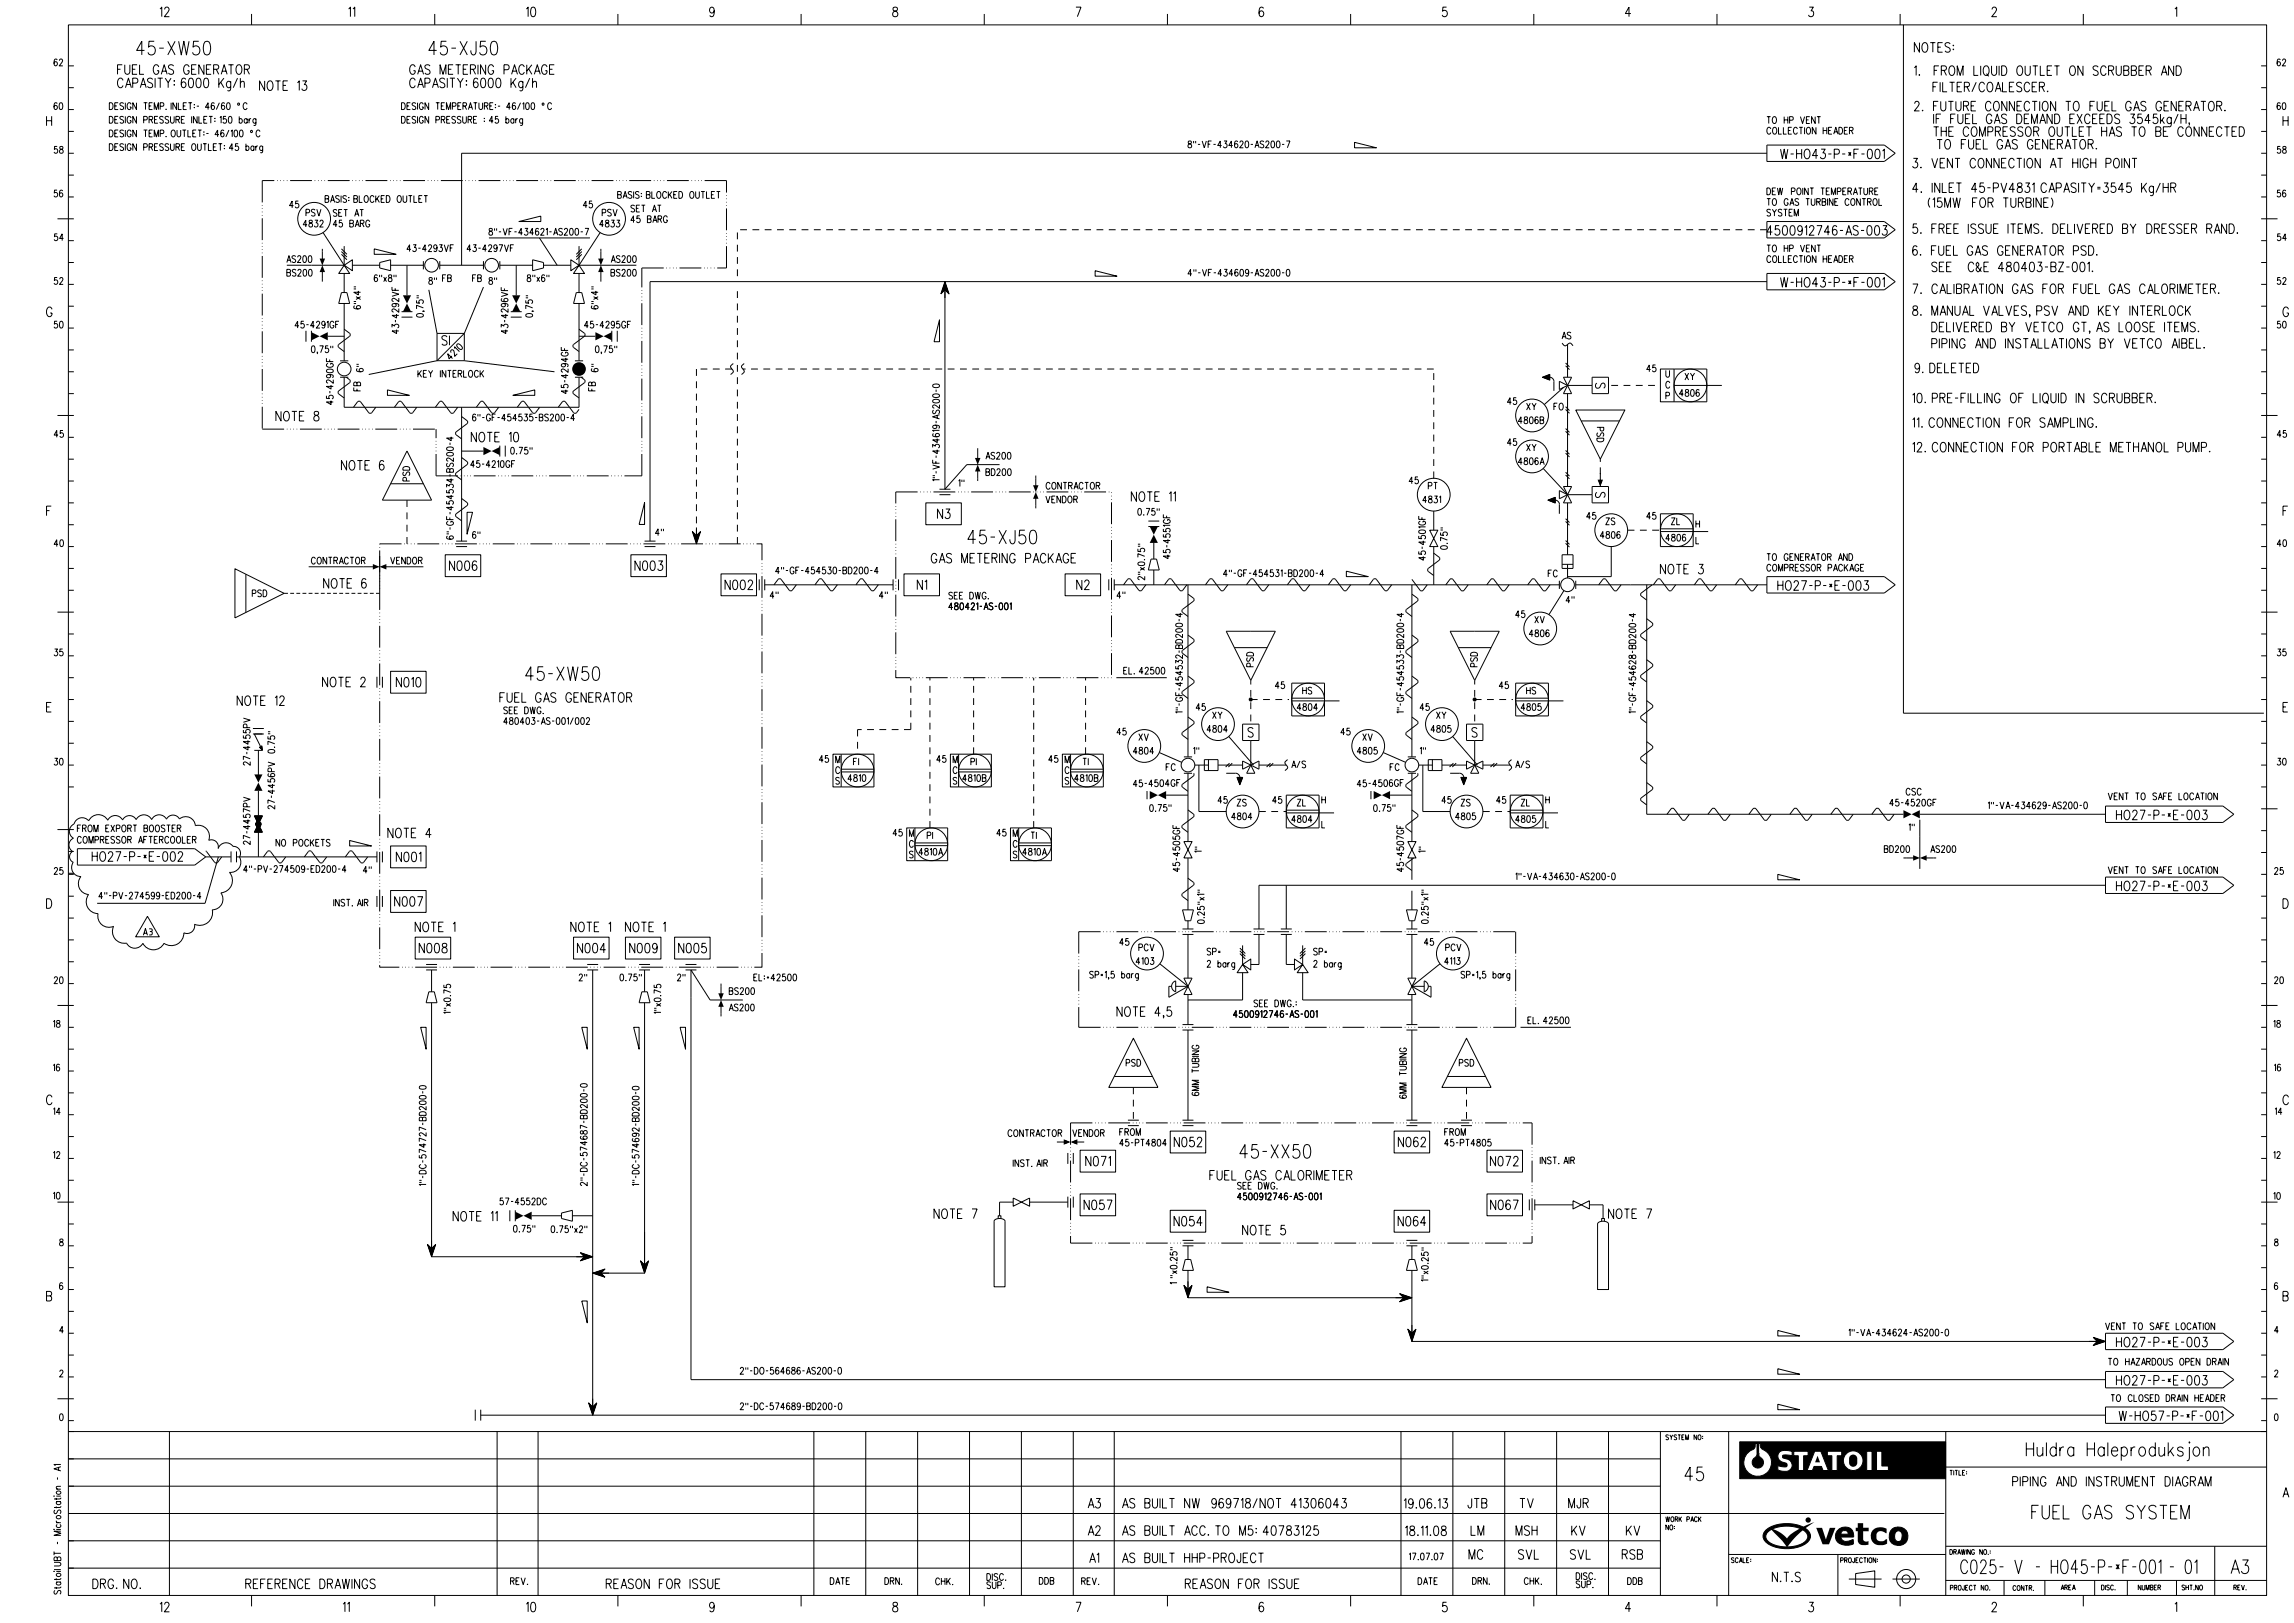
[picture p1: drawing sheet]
<svg xmlns="http://www.w3.org/2000/svg" width="1189mm" height="841mm" viewBox="0 0 1189 841" stroke-linecap="round" stroke-linejoin="round" font-family="sans-serif">
<defs><g id="words">
<g font-size="7.1">
<text x="71" y="28">45-XW50</text>
<text x="222" y="28">45-XJ50</text>
<text x="502" y="282">45-XJ50</text>
<text x="272" y="353">45-XW50</text>
<text x="643" y="600">45-XX50</text>
<text x="1050" y="755">Huldra Haleproduksjon</text>
<text x="873" y="767">45</text>
<text x="1053" y="787">FUEL GAS SYSTEM</text>
<text x="1016" y="815">C025- V - HO45-P-*F-001 - 01</text>
<text x="1156" y="815">A3</text>
</g>
<g font-size="5">
<text x="83" y="9">12</text>
<text x="181" y="9">11</text>
<text x="273" y="9">10</text>
<text x="368" y="9">9</text>
<text x="463" y="9">8</text>
<text x="558" y="9">7</text>
<text x="653" y="9">6</text>
<text x="748" y="9">5</text>
<text x="842" y="9">4</text>
<text x="937" y="9">3</text>
<text x="1032" y="9">2</text>
<text x="1127" y="9">1</text>
<text x="992" y="27">NOTES:</text>
<text x="61" y="39">FUEL GAS GENERATOR</text>
<text x="212" y="39">GAS METERING PACKAGE</text>
<text x="992" y="39">1.</text>
<text x="1002" y="39">FROM LIQUID OUTLET ON SCRUBBER AND</text>
<text x="61" y="45">CAPASITY: 6000 Kg/h</text>
<text x="135" y="47">NOTE 13</text>
<text x="212" y="45">CAPASITY: 6000 Kg/h</text>
<text x="1000" y="48">FILTER/COALESCER.</text>
<text x="992" y="57">2. FUTURE CONNECTION TO FUEL GAS GENERATOR.</text>
<text x="24" y="65">H</text>
<text x="992" y="64">IF FUEL GAS DEMAND EXCEEDS 3545kg/H,</text>
<text x="1183" y="65">H</text>
<text x="991" y="71">THE COMPRESSOR OUTLET HAS TO BE CONNECTED</text>
<text x="998" y="77">TO FUEL GAS GENERATOR.</text>
<text x="923" y="82">W-HO43-P-*F-001</text>
<text x="991" y="87">3. VENT CONNECTION AT HIGH POINT</text>
<text x="991" y="100">4.</text>
<text x="1000" y="100">INLET 45-PV4831 CAPASITY=3545 Kg/HR</text>
<text x="995" y="107">(15MW FOR TURBINE)</text>
<text x="916" y="122">4500912746-AS-003</text>
<text x="991" y="121">5. FREE ISSUE ITEMS. DELIVERED BY DRESSER RAND.</text>
<text x="991" y="132">6. FUEL GAS GENERATOR PSD.</text>
<text x="1001" y="141">SEE</text>
<text x="1019" y="141">C&amp;E 480403-BZ-001.</text>
<text x="923" y="149">W-HO43-P-*F-001</text>
<text x="991" y="152">7. CALIBRATION GAS FOR FUEL GAS CALORIMETER.</text>
<text x="24" y="164">G</text>
<text x="991" y="163">8. MANUAL VALVES, PSV AND KEY INTERLOCK</text>
<text x="1183" y="164">G</text>
<text x="1001" y="172">DELIVERED BY VETCO GT, AS LOOSE ITEMS.</text>
<text x="229" y="179">SI</text>
<text x="1001" y="180">PIPING AND INSTALLATIONS BY VETCO AIBEL.</text>
<text x="990" y="193">9. DELETED</text>
<text x="827" y="199" transform="rotate(90 827 199)">S</text>
<text x="991" y="209">10. PRE-FILLING OF LIQUID IN SCRUBBER.</text>
<text x="143" y="218">NOTE 8</text>
<text x="991" y="221">11. CONNECTION FOR SAMPLING.</text>
<text x="244" y="229">NOTE 10</text>
<text x="991" y="234">12. CONNECTION FOR PORTABLE METHANOL PUMP.</text>
<text x="177" y="244">NOTE 6</text>
<text x="827" y="255" transform="rotate(90 827 255)">S</text>
<text x="586" y="260">NOTE 11</text>
<text x="24" y="267">F</text>
<text x="486" y="269">N3</text>
<text x="1183" y="267">F</text>
<text x="483" y="292">GAS METERING PACKAGE</text>
<text x="233" y="296">N006</text>
<text x="329" y="296">N003</text>
<text x="861" y="297">NOTE 3</text>
<text x="168" y="305">NOTE 6</text>
<text x="376" y="306">N002</text>
<text x="475" y="306">N1</text>
<text x="558" y="306">N2</text>
<text x="921" y="306">HO27-P-*E-003</text>
<text x="167" y="356">NOTE 2</text>
<text x="205" y="356">N010</text>
<text x="123" y="366">NOTE 12</text>
<text x="259" y="364">FUEL GAS GENERATOR</text>
<text x="24" y="369">E</text>
<text x="1183" y="369">E</text>
<text x="647" y="382">S</text>
<text x="763" y="382">S</text>
<text x="1097" y="425">HO27-P-*E-003</text>
<text x="201" y="434">NOTE 4</text>
<text x="48" y="446">HO27-P-*E-002</text>
<text x="205" y="446">N001</text>
<text x="1097" y="462">HO27-P-*E-003</text>
<text x="24" y="471">D</text>
<text x="205" y="470">N007</text>
<text x="1183" y="471">D</text>
<text x="215" y="483">NOTE 1</text>
<text x="296" y="483">NOTE 1</text>
<text x="324" y="483">NOTE 1</text>
<text x="217" y="494">N008</text>
<text x="299" y="494">N004</text>
<text x="326" y="494">N009</text>
<text x="352" y="494">N005</text>
<text x="579" y="527">NOTE 4,5</text>
<text x="24" y="572">C</text>
<text x="1183" y="572">C</text>
<text x="609" y="594">N052</text>
<text x="725" y="594">N062</text>
<text x="563" y="604">N071</text>
<text x="773" y="604">N072</text>
<text x="627" y="611">FUEL GAS CALORIMETER</text>
<text x="562" y="627">N057</text>
<text x="773" y="627">N067</text>
<text x="235" y="633">NOTE 11</text>
<text x="484" y="631">NOTE 7</text>
<text x="609" y="635">N054</text>
<text x="725" y="635">N064</text>
<text x="834" y="631">NOTE 7</text>
<text x="644" y="640">NOTE 5</text>
<text x="24" y="674">B</text>
<text x="1183" y="674">B</text>
<text x="1097" y="698">HO27-P-*E-003</text>
<text x="1097" y="718">HO27-P-*E-003</text>
<text x="1098" y="736">W-HO57-P-*F-001</text>
<text x="1043" y="770">PIPING AND INSTRUMENT DIAGRAM</text>
<text x="1183" y="776">A</text>
<text x="564" y="781">A3</text>
<text x="582" y="781">AS BUILT NW 969718/NOT 41306043</text>
<text x="728" y="782">19.06.13</text>
<text x="761" y="781">JTB</text>
<text x="788" y="781">TV</text>
<text x="813" y="781">MJR</text>
<text x="564" y="796">A2</text>
<text x="582" y="796">AS BUILT ACC. TO M5: 40783125</text>
<text x="728" y="796">18.11.08</text>
<text x="762" y="796">LM</text>
<text x="786" y="796">MSH</text>
<text x="815" y="796">KV</text>
<text x="843" y="796">KV</text>
<text x="565" y="810">A1</text>
<text x="582" y="810">AS BUILT HHP-PROJECT</text>
<text x="761" y="808">MC</text>
<text x="787" y="808">SVL</text>
<text x="814" y="808">SVL</text>
<text x="841" y="808">RSB</text>
<text x="919" y="820">N.T.S</text>
<text x="48" y="823">DRG. NO.</text>
<text x="127" y="823">REFERENCE DRAWINGS</text>
<text x="314" y="823">REASON FOR ISSUE</text>
<text x="614" y="823">REASON FOR ISSUE</text>
<text x="83" y="835">12</text>
<text x="178" y="835">11</text>
<text x="273" y="835">10</text>
<text x="368" y="835">9</text>
<text x="463" y="835">8</text>
<text x="558" y="835">7</text>
<text x="653" y="835">6</text>
<text x="748" y="835">5</text>
<text x="842" y="835">4</text>
<text x="937" y="835">3</text>
<text x="1032" y="835">2</text>
<text x="1127" y="835">1</text>
</g>
<g font-size="3.5">
<text x="28" y="34">62</text>
<text x="1180" y="34">62</text>
<text x="28" y="57">60</text>
<text x="57" y="57">DESIGN TEMP. INLET:- 46/60 °C</text>
<text x="208" y="57">DESIGN TEMPERATURE:- 46/100 °C</text>
<text x="1180" y="57">60</text>
<text x="57" y="64">DESIGN PRESSURE INLET: 150 barg</text>
<text x="208" y="64">DESIGN PRESSURE : 45 barg</text>
<text x="916" y="64">TO HP VENT</text>
<text x="57" y="71">DESIGN TEMP. OUTLET:- 46/100 °C</text>
<text x="916" y="70">COLLECTION HEADER</text>
<text x="57" y="78">DESIGN PRESSURE OUTLET: 45 barg</text>
<text x="616" y="77">8&quot;-VF-434620-AS200-7</text>
<text x="28" y="79">58</text>
<text x="1180" y="79">58</text>
<text x="916" y="101">DEW POINT TEMPERATURE</text>
<text x="28" y="102">56</text>
<text x="150" y="108">45</text>
<text x="168" y="105">BASIS: BLOCKED OUTLET</text>
<text x="302" y="108">45</text>
<text x="320" y="103">BASIS: BLOCKED OUTLET</text>
<text x="916" y="106">TO GAS TURBINE CONTROL</text>
<text x="1180" y="102">56</text>
<text x="159" y="112">PSV</text>
<text x="173" y="112">SET AT</text>
<text x="312" y="112">PSV</text>
<text x="327" y="110">SET AT</text>
<text x="916" y="112">SYSTEM</text>
<text x="157" y="118">4832</text>
<text x="173" y="118">45 BARG</text>
<text x="311" y="118">4833</text>
<text x="327" y="115">45 BARG</text>
<text x="28" y="125">54</text>
<text x="253" y="122">8&quot;-VF-434621-AS200-7</text>
<text x="1180" y="125">54</text>
<text x="211" y="130">43-4293VF</text>
<text x="242" y="130">43-4297VF</text>
<text x="916" y="131">TO HP VENT</text>
<text x="149" y="136">AS200</text>
<text x="317" y="136">AS200</text>
<text x="916" y="136">COLLECTION HEADER</text>
<text x="149" y="143">BS200</text>
<text x="317" y="143">BS200</text>
<text x="616" y="143">4&quot;-VF-434609-AS200-0</text>
<text x="28" y="147">52</text>
<text x="194" y="146">6&quot;x8&quot;</text>
<text x="222" y="147">8&quot;</text>
<text x="229" y="146">FB</text>
<text x="245" y="146">FB</text>
<text x="253" y="147">8&quot;</text>
<text x="273" y="146">8&quot;x6&quot;</text>
<text x="1180" y="147">52</text>
<text x="28" y="170">50</text>
<text x="153" y="170">45-4291GF</text>
<text x="303" y="170">45-4295GF</text>
<text x="1180" y="170">50</text>
<text x="810" y="176">AS</text>
<text x="161" y="183">0,75&quot;</text>
<text x="236" y="185" transform="rotate(-45 236 185)">2</text>
<text x="309" y="183">0,75&quot;</text>
<text x="234" y="187" transform="rotate(-45 234 187)">4</text>
<text x="217" y="195">KEY INTERLOCK</text>
<text x="854" y="193">45</text>
<text x="863" y="195">U</text>
<text x="873" y="197">XY</text>
<text x="863" y="201">C</text>
<text x="781" y="210">45</text>
<text x="863" y="207">P</text>
<text x="871" y="205">4806</text>
<text x="791" y="212">XY</text>
<text x="805" y="212">FO</text>
<text x="245" y="218">6&quot;-GF-454535-BS200-4</text>
<text x="787" y="220">4806B</text>
<text x="828" y="221" transform="rotate(90 828 221)">PSD</text>
<text x="28" y="227">45</text>
<text x="1180" y="227">45</text>
<text x="781" y="231">45</text>
<text x="791" y="234">XY</text>
<text x="265" y="235">0.75&quot;</text>
<text x="511" y="238">AS200</text>
<text x="244" y="242">45-4210GF</text>
<text x="787" y="241">4806A</text>
<text x="511" y="246">BD200</text>
<text x="730" y="251">45</text>
<text x="497" y="252">1&quot;</text>
<text x="542" y="254">CONTRACTOR</text>
<text x="740" y="254">PT</text>
<text x="542" y="261">VENDOR</text>
<text x="737" y="261">4831</text>
<text x="590" y="267">0.75&quot;</text>
<text x="822" y="269">45</text>
<text x="854" y="269">45</text>
<text x="832" y="272">ZS</text>
<text x="866" y="272">ZL</text>
<text x="879" y="273">H</text>
<text x="245" y="279">6&quot;</text>
<text x="340" y="278">4&quot;</text>
<text x="829" y="279">4806</text>
<text x="863" y="280">4806</text>
<text x="879" y="282">L</text>
<text x="28" y="283">40</text>
<text x="1180" y="283">40</text>
<text x="161" y="292">CONTRACTOR</text>
<text x="202" y="292">VENDOR</text>
<text x="916" y="290">TO GENERATOR AND</text>
<text x="402" y="297">4&quot;-GF-454530-BD200-4</text>
<text x="634" y="299">4&quot;-GF-454531-BD200-4</text>
<text x="802" y="299">FC</text>
<text x="916" y="296">COMPRESSOR PACKAGE</text>
<text x="131" y="309">PSD</text>
<text x="399" y="310">4&quot;</text>
<text x="456" y="310">4&quot;</text>
<text x="492" y="310">SEE DWG.</text>
<text x="579" y="310">4&quot;</text>
<text x="492" y="316">480421-AS-001</text>
<text x="812" y="313">4&quot;</text>
<text x="786" y="320">45</text>
<text x="795" y="323">XV</text>
<text x="793" y="330">4806</text>
<text x="28" y="340">35</text>
<text x="1180" y="340">35</text>
<text x="582" y="349">EL. 42500</text>
<text x="661" y="357">45</text>
<text x="675" y="360">HS</text>
<text x="777" y="357">45</text>
<text x="791" y="360">HS</text>
<text x="261" y="370">SEE DWG.</text>
<text x="620" y="368">45</text>
<text x="672" y="368">4804</text>
<text x="736" y="368">45</text>
<text x="788" y="368">4805</text>
<text x="261" y="375">480403-AS-001/002</text>
<text x="628" y="372">XY</text>
<text x="745" y="372">XY</text>
<text x="579" y="381">45</text>
<text x="590" y="384">XV</text>
<text x="626" y="379">4804</text>
<text x="695" y="381">45</text>
<text x="706" y="384">XV</text>
<text x="742" y="379">4805</text>
<text x="425" y="395">45</text>
<text x="433" y="395">M</text>
<text x="486" y="395">45</text>
<text x="494" y="395">M</text>
<text x="544" y="395">45</text>
<text x="552" y="395">M</text>
<text x="587" y="391">4804</text>
<text x="619" y="391">1&quot;</text>
<text x="703" y="391">4805</text>
<text x="736" y="391">1&quot;</text>
<text x="28" y="396">30</text>
<text x="433" y="401">C</text>
<text x="442" y="396">FI</text>
<text x="494" y="401">C</text>
<text x="503" y="396">PI</text>
<text x="552" y="401">C</text>
<text x="561" y="396">TI</text>
<text x="604" y="399">FC</text>
<text x="670" y="398">A/S</text>
<text x="720" y="399">FC</text>
<text x="786" y="398">A/S</text>
<text x="1180" y="396">30</text>
<text x="433" y="406">S</text>
<text x="440" y="405">4810</text>
<text x="494" y="406">S</text>
<text x="499" y="405">4810B</text>
<text x="552" y="406">S</text>
<text x="557" y="405">4810B</text>
<text x="587" y="408" transform="rotate(-1 587 408)">4</text>
<text x="590" y="408" transform="rotate(-1 590 408)">5 - 4</text>
<text x="598" y="408" transform="rotate(-1 598 408)">5</text>
<text x="601" y="408" transform="rotate(-1 601 408)">0</text>
<text x="604" y="408" transform="rotate(-1 604 408)">4 GF</text>
<text x="703" y="408" transform="rotate(-1 703 408)">4</text>
<text x="706" y="408" transform="rotate(-1 706 408)">5 - 4</text>
<text x="715" y="408" transform="rotate(-1 715 408)">5</text>
<text x="717" y="408" transform="rotate(-1 717 408)">0</text>
<text x="720" y="408" transform="rotate(-1 720 408)">6 GF</text>
<text x="988" y="412">CSC</text>
<text x="631" y="416">45</text>
<text x="641" y="418">ZS</text>
<text x="660" y="416">45</text>
<text x="672" y="418">ZL</text>
<text x="685" y="416">H</text>
<text x="747" y="416">45</text>
<text x="757" y="418">ZS</text>
<text x="776" y="416">45</text>
<text x="788" y="418">ZL</text>
<text x="801" y="416">H</text>
<text x="979" y="418">45-4520GF</text>
<text x="1030" y="419">1&quot;-VA-434629-AS200-0</text>
<text x="1093" y="414">VENT TO SAFE LOCATION</text>
<text x="596" y="421" transform="rotate(-1 596 421)">0 .7</text>
<text x="603" y="420" transform="rotate(-1 603 420)">5 &quot;</text>
<text x="638" y="425">4804</text>
<text x="712" y="421" transform="rotate(-1 712 421)">0 .7</text>
<text x="719" y="420" transform="rotate(-1 719 420)">5 &quot;</text>
<text x="754" y="425">4805</text>
<text x="40" y="431">FROM EXPORT BOOSTER</text>
<text x="670" y="426">4804</text>
<text x="685" y="429">L</text>
<text x="786" y="426">4805</text>
<text x="801" y="429">L</text>
<text x="989" y="430">1&quot;</text>
<text x="40" y="437">COMPRESSOR AFTERCOOLER</text>
<text x="463" y="433">45</text>
<text x="471" y="434">M</text>
<text x="481" y="435">PI</text>
<text x="517" y="433">45</text>
<text x="525" y="434">M</text>
<text x="534" y="435">TI</text>
<text x="143" y="438">NO POCKETS</text>
<text x="471" y="439">C</text>
<text x="476" y="443">4810A</text>
<text x="525" y="439">C</text>
<text x="530" y="443">4810A</text>
<text x="977" y="442">BD200</text>
<text x="1001" y="442">AS200</text>
<text x="471" y="445">S</text>
<text x="525" y="445">S</text>
<text x="28" y="453">25</text>
<text x="126" y="452">4&quot;-PV-274509-ED200-4</text>
<text x="188" y="453">4&quot;</text>
<text x="786" y="456">1&quot;-VA-434630-AS200-0</text>
<text x="1093" y="453">VENT TO SAFE LOCATION</text>
<text x="1179" y="453">25</text>
<text x="51" y="466">4&quot;-PV-274599-ED200-4</text>
<text x="173" y="470">INST. AIR</text>
<text x="74" y="485">A3</text>
<text x="580" y="490">45</text>
<text x="738" y="490">45</text>
<text x="590" y="493">PCV</text>
<text x="626" y="495">SP=</text>
<text x="681" y="495">SP=</text>
<text x="749" y="493">PCV</text>
<text x="589" y="500">4103</text>
<text x="626" y="501">2 barg</text>
<text x="681" y="501">2 barg</text>
<text x="749" y="500">4113</text>
<text x="28" y="510">20</text>
<text x="300" y="508">2&quot;</text>
<text x="321" y="508">0.75&quot;</text>
<text x="351" y="508">2&quot;</text>
<text x="391" y="508">EL:+42500</text>
<text x="565" y="507">SP=1,5 barg</text>
<text x="757" y="507">SP=1,5 barg</text>
<text x="1179" y="510">20</text>
<text x="378" y="515">BS200</text>
<text x="650" y="522">SEE DWG.:</text>
<text x="378" y="524">AS200</text>
<text x="639" y="527">4500912746-AS-001</text>
<text x="28" y="532">18</text>
<text x="792" y="530">EL. 42500</text>
<text x="1178" y="532">18</text>
<text x="28" y="555">16</text>
<text x="584" y="552">PSD</text>
<text x="756" y="552">PSD</text>
<text x="1179" y="555">16</text>
<text x="28" y="578">14</text>
<text x="1179" y="578">14</text>
<text x="522" y="589">CONTRACTOR</text>
<text x="556" y="589">VENDOR</text>
<text x="580" y="594">45-PT4804</text>
<text x="580" y="588">FROM</text>
<text x="749" y="594">45-PT4805</text>
<text x="749" y="588">FROM</text>
<text x="28" y="600">12</text>
<text x="525" y="605">INST. AIR</text>
<text x="798" y="603">INST. AIR</text>
<text x="1178" y="600">12</text>
<text x="641" y="616">SEE DWG.</text>
<text x="28" y="621">10</text>
<text x="641" y="622">4500912746-AS-001</text>
<text x="1178" y="621">10</text>
<text x="259" y="624">57-4552DC</text>
<text x="266" y="638">0.75&quot;</text>
<text x="286" y="639">0.75&quot;x2&quot;</text>
<text x="31" y="646">8</text>
<text x="1179" y="646">8</text>
<text x="31" y="668">6</text>
<text x="1179" y="668">6</text>
<text x="1091" y="689">VENT TO SAFE LOCATION</text>
<text x="31" y="691">4</text>
<text x="958" y="692">1&quot;-VA-434624-AS200-0</text>
<text x="1179" y="691">4</text>
<text x="1093" y="707">TO HAZARDOUS OPEN DRAIN</text>
<text x="31" y="713">2</text>
<text x="384" y="712">2&quot;-DO-564686-AS200-0</text>
<text x="1179" y="713">2</text>
<text x="384" y="730">2&quot;-DC-574689-BD200-0</text>
<text x="1094" y="726">TO CLOSED DRAIN HEADER</text>
<text x="31" y="736">0</text>
<text x="1179" y="736">0</text>
<text x="730" y="808">17.07.07</text>
<text x="265" y="821">REV.</text>
<text x="430" y="821">DATE</text>
<text x="459" y="821">DRN.</text>
<text x="485" y="821">CHK.</text>
<text x="512" y="819">DISC.</text>
<text x="539" y="821">DDB</text>
<text x="561" y="821">REV.</text>
<text x="735" y="821">DATE</text>
<text x="763" y="821">DRN.</text>
<text x="790" y="821">CHK.</text>
<text x="817" y="818">DISC.</text>
<text x="844" y="821">DDB</text>
<text x="512" y="823">SUP.</text>
<text x="817" y="823">SUP.</text>
</g>
<g font-size="2.8">
<text x="593" y="301" transform="rotate(-90 593 301)">2&quot;x0.</text>
<text x="234" y="525" transform="rotate(-90 234 525)">1&quot;x0.</text>
<text x="343" y="525" transform="rotate(-90 343 525)">1&quot;x0.</text>
<text x="610" y="665" transform="rotate(-90 610 665)">1&quot;x0.</text>
<text x="740" y="664" transform="rotate(-90 740 664)">1&quot;x0.</text>
<text x="32" y="792" transform="rotate(-90 32 792)">croStati</text>
<text x="32" y="800" transform="rotate(-90 32 800)">- Mi</text>
</g>
<g font-size="2.5">
<text x="863" y="746">SYSTEM NO:</text>
<text x="1011" y="764">TITLE:</text>
<text x="863" y="789">WORK PACK</text>
<text x="863" y="793">NO:</text>
<text x="897" y="810">SCALE:</text>
<text x="954" y="810">PROJECTION:</text>
<text x="1011" y="805">DRAWING NO.:</text>
<text x="1011" y="824">PROJECT NO.</text>
<text x="1043" y="824">CONTR.</text>
<text x="1068" y="824">AREA</text>
<text x="1089" y="824">DISC.</text>
<text x="1108" y="824">NUMBER</text>
<text x="1131" y="824">SHT.NO</text>
<text x="1158" y="824">REV.</text>
</g>
</g></defs>
<g fill="none" stroke="#000" stroke-width=".52">
<path d="M35 13h1140v814h-1140zM130 7v6M225 7v6M320 7v6M415 7v6M510 7v6M605 7v6M700 7v6M795 7v6M890 7v6M985 7v6M987 13v357h186"/>
<path d="M1080 7v6M35 34h3M1172 34h3M35 57h3M35 45h3M1172 57h3M1172 45h3M35 79h3M35 68h3M702 74l11 3h-11zM916 75h61l5 4-5 5h-61zM916 79h-677v58"/>
<path d="M1172 79h3M1172 68h3M35 91h3M142 94h-6v11M144 94h.1M145 94h1M147 94h.1M149 94h.1M150 94h12M163 94h.1M165 94h.1M167 94h.1"/>
<path d="M168 94h.1M170 94h11M183 94h.1M184 94h1M186 94h.1M188 94h.1M189 94h12M202 94h.1M204 94h.1M206 94h.1M207 94h1M209 94h11"/>
<path d="M222 94h.1M223 94h1M225 94h.1M227 94h.1M228 94h12M241 94h1M243 94h.1M245 94h.1M246 94h1M248 94h11M261 94h.1M262 94h1"/>
<path d="M264 94h.1M266 94h.1M268 94h11M280 94h1M282 94h.1M284 94h.1M285 94h1M287 94h11M300 94h.1M302 94h.1M303 94h1M305 94h.1"/>
<path d="M307 94h11M319 94h1M321 94h.1M323 94h.1M324 94h1M326 94h11M339 94h.1M341 94h.1M342 94h1M344 94h.1M346 94h11M358 94h1"/>
<path d="M360 94h.1M362 94h.1M364 94h.1M365 94h12v6M1172 91h3M30 113h8M35 102h3M136 106v1M136 108h.1M136 110h.1M136 111v1M136 113v11"/>
<path d="M269 115l11-3v3zM377 101h.1M377 103h.1M377 105h.1M377 106v1M377 108v11M384 119h3M390 119h4M396 119h4M403 119h3M409 119h4M415 119h4"/>
<path d="M422 119h3M428 119h4M435 119h3M441 119h3M447 119h4M454 119h3M460 119h4M466 119h4M473 119h3M479 119h4M486 119h3M492 119h3"/>
<path d="M498 119h4M505 119h3M511 119h4M517 119h4M524 119h3M530 119h4M536 119h4M543 119h3M549 119h4M556 119h3M562 119h3M568 119h4"/>
<path d="M575 119h3M581 119h4M587 119h4M594 119h3M600 119h4M607 119h3M613 119h3M619 119h4M626 119h3M632 119h4M638 119h4M645 119h3"/>
<path d="M651 119h4M657 119h4M664 119h3M670 119h4M677 119h3M683 119h4M689 119h4M696 119h3M702 119h4M708 119h4M715 119h3M721 119h4"/>
<path d="M728 119h3M734 119h3M740 119h4M747 119h3M753 119h4M759 119h4M766 119h3M772 119h4M779 119h3M785 119h3M791 119h4M798 119h3"/>
<path d="M804 119h4M810 119h4M817 119h3M823 119h4M829 119h4M836 119h3M842 119h4M849 119h3M855 119h3M861 119h4M868 119h3M874 119h4"/>
<path d="M880 119h4M887 119h3M893 119h4M900 119h3M906 119h3M912 119h4M916 115h61l5 4-5 4h-61zM1172 113h8M1172 102h3M35 136h3M35 125h3M136 126h.1"/>
<path d="M136 128h.1M136 129v1M136 131h.1M136 133v11M149 137h29M167 129v6M167 121l11 16M177 130l3 3M177 129l3 3M177 132l3 3M178 137l-2 5h5l-3-5 5-2v5zM178 128v9"/>
<path d="M183 137h14M194 129l11 3h-11zM197 136l5-1v5l-5-1zM202 137h17M211 137v16M219 135v5M228 137h23M228 135v5M251 135v5M253 123h53M259 135v5M259 137h17"/>
<path d="M268 137v16M276 135l6 1v3l-6 1zM280 123l9 14M282 137h14M296 135v5l4-3 3 5h-6l3-5zM300 137h30M300 128v9M302 130l-3 3M302 129l-3 3M302 132l-3 3M311 121l-11 16M311 129v6"/>
<path d="M344 139h-11v10M345 139h1M347 139h.1M349 139h.1M351 139h.1M352 139h12M365 139h.1M367 139h.1M368 139h1M370 139h.1M377 128v11h-5M377 121h.1"/>
<path d="M377 122v1M377 124h.1M377 126h.1M382 120v4M382 127v3M382 133v4M382 140v3M1172 136h3M1172 125h3M35 159h3M35 147h3M136 145v1"/>
<path d="M136 147h.1M136 149h.1M136 150v1M136 152v11M167 140v6M177 152h3l1 5h-5zM178 142v10M178 157v30M183 150h2M183 149h2M183 157h2M183 156h2"/>
<path d="M184 158v1a1.7 1.7 0 0 0 1 1 1.7 1.7 0 0 0 2-1 1 1 0 0 0-1-1 1.1 1.1 0 0 0-1 2h1M185 154l2 1M186 151v2l-3-2h4M187 154l-2 1M203 149v1h4M203 151l4 1-4 2M204 157l1 1a.9 .9 0 0 1-1 1 1 1 0 0 1 0-2l3 1-1 1M205 149v1M207 160v2l-3-2-1 1 1 1M207 154v2l-3-1-1 1h1M216 156v1h1a1.1 1.1 0 0 1 0-1 1.1 1.1 0 0 1 2 0 1.1 1.1 0 0 1 0 1M216 154h1"/>
<path d="M216 153h1M219 160l-3-2v2M222 150l5 23M251 149l-10 24M260 149v2h3M260 151l3 2-3 1M260 155a1.7 1.7 0 0 0 1 2 1.7 1.7 0 0 0 2-1 1 1 0 0 0-1-1 1 1 0 0 0 0 1M261 157l1 1a.9 .9 0 0 1-1 1 1.1 1.1 0 0 1-1-2l3 1v1M261 149v2M263 160v2l-3-2v1l1 1M273 156v1h1a1.1 1.1 0 0 1 0-1 1.1 1.1 0 0 1 2 0 1.1 1.1 0 0 1-1 1M273 154h1"/>
<path d="M273 153h1M276 160l-3-2v2M299 152h3l1 5h-6zM300 142v10M300 157v30M306 150h2M306 149h2M306 157h2M306 156h2M307 158v1a1.7 1.7 0 0 0 1 1 1.7 1.7 0 0 0 2-1 1 1 0 0 0-1-1 1.1 1.1 0 0 0-1 2h1M308 154l2 1M309 151v2l-3-2h4"/>
<path d="M310 154l-2 1M311 140v6M333 150v1M333 152h.1M333 154h.1M333 155v1M333 157v11M382 151v3M382 157v4M488 152h.1M488 151h1M488 150h3"/>
<path d="M489 150h2M489 149h2M489 151h-1M489 148h2M489 148h1M489 147h1M490 147h.1M490 146h.1M490 150h-2M490 146v108l11-13h17M490 146l2 6-2-2-2 2zM490 150h1"/>
<path d="M490 151h1M491 151h.1M491 151h1M491 152h1M492 152h.1M568 140l11 3h-11zM916 146h-579v134M916 142h61l5 4-5 4h-61zM1172 159h3M1172 147h3M35 170h3M136 165h.1"/>
<path d="M136 167h.1M136 168v1M136 170h.1M136 172v11M159 171v6M161 171v6M170 174h8M178 171l4 2-1 1-6 5 1 1 2 2M203 170v-2l2 1a1 1 0 0 1 1-1 1 1 0 0 1 0 2M205 166v1M206 171v2l-3-2h4M206 163v2l-3-2h4"/>
<path d="M208 164h6M208 162h6M216 163a1.7 1.7 0 0 1 2-1 1.7 1.7 0 0 1 1 2 1.8 1.8 0 0 1-2 1 1.8 1.8 0 0 1-1-2zM219 161h1M227 173v14M227 173h14M237 178a2.1 2.1 0 0 1 2 3 2.1 2.1 0 0 1-2-3zM241 173v14M241 173l-14 14M260 170v-2l1 1a1.1 1.1 0 0 1 2-1 1 1 0 0 1 0 2M262 166v1M262 171v2l-2-2h3"/>
<path d="M262 163v2l-2-2h3M265 164h5M265 162h5M273 163a1.7 1.7 0 0 1 2-1 1.7 1.7 0 0 1 1 2 1.8 1.8 0 0 1-2 1 1.8 1.8 0 0 1-1-2zM276 161h1M291 180v2h3M300 171l3 2v1l-6 5v1l3 2M300 174h9M317 171v6M320 171v6M333 170h.1M333 172h.1"/>
<path d="M333 173v1M333 175h.1M333 177v11M382 164v3M382 170v4M382 176v4M487 166v11h-3zM810 178a1.8 1.8 0 0 0 1 1 1.8 1.8 0 0 0 2-1h1l1 1M812 178v17M1172 170h3M35 193h3M35 181h3"/>
<path d="M136 184v1M136 186h.1M136 188h.1M136 190h.1M136 191v12M169 186v1h4M169 192a1.7 1.7 0 0 1 2-1 1.7 1.7 0 0 1 2 2 1.8 1.8 0 0 1-2 0 1.8 1.8 0 0 1-2-1zM170 188a1.1 1.1 0 0 0-1 2 1 1 0 0 0 2 0 1.1 1.1 0 0 0 2-1 1.1 1.1 0 0 0-2-1v1M170 194h1a1.1 1.1 0 0 1-1 2 1 1 0 0 1 0-2h3l-1 2M171 186v1M172 200v2l-3-2h4M173 197v2l-3-2-1 1h1"/>
<path d="M176 195h5M176 187h5M178 195v16h122v-16M179 195l2 2v1l-6 5 1 1 2 2M185 190h1M185 189h1M185 199l-1-1-1 2h4v-1l-1-1h-1v2M185 191a1.7 1.7 0 0 0 1 2 1.7 1.7 0 0 0 2-1 1 1 0 0 0-1-1 1 1 0 0 0 0 2M227 187h14M227 187l-36 7M241 187l46 6M291 199v2h1a1.1 1.1 0 0 1 1-2 1.1 1.1 0 0 1 1 1 1.1 1.1 0 0 1 0 1"/>
<path d="M292 183a1 1 0 0 0-1 1 1 1 0 0 0 1 1h1a1.1 1.1 0 0 0 1-1 1.1 1.1 0 0 0-1-1M292 188l1 1a.9 .9 0 0 1-1 1 .9 .9 0 0 1-1-1h3v1M293 180v2M293 197v1M293 194v2l-2-1h3M293 185v2l-2-1h3M294 191v2l-2-2-1 1 1 1M298 195h4M298 187h4M301 195l2 2v1l-6 5v1l3 2M306 190h2M306 189h2"/>
<path d="M307 199l-2-1v2h4v-1l-1-1h-1v2M307 191a1.7 1.7 0 0 0 1 2 1.7 1.7 0 0 0 2-1 1 1 0 0 0-1-1 1.1 1.1 0 0 0-1 2h1M333 189v1M333 191h.1M333 193h.1M333 194v1M333 196v12M361 191v4M361 198v3M363 191h4M369 191h4M376 191h3"/>
<path d="M380 188a1.8 1.8 0 0 0-1 2 1.8 1.8 0 0 0 1 2v1l-1 1M382 183v3M382 189v4M382 195v4M385 191h1M386 188a1.8 1.8 0 0 0-2 2 1.8 1.8 0 0 0 2 2v1l-2 1M389 191h4M396 191h3M402 191h4M408 191h4M415 191h3M421 191h4"/>
<path d="M427 191h4M434 191h3M440 191h4M447 191h3M453 191h4M459 191h4M466 191h3M472 191h4M478 191h4M484 199a1.7 1.7 0 0 1 2 0 1.7 1.7 0 0 1 1 1 1.8 1.8 0 0 1-2 1 1.8 1.8 0 0 1-1-2zM485 191h3M491 191h4"/>
<path d="M498 191h3M504 191h3M510 191h4M517 191h3M523 191h4M529 191h4M536 191h3M542 191h4M549 191h3M555 191h3M561 191h4M568 191h3"/>
<path d="M574 191h4M580 191h4M587 191h3M593 191h4M599 191h4M606 191h3M612 191h4M619 191h3M625 191h3M631 191h4M638 191h3M644 191h4"/>
<path d="M650 191h4M657 191h3M663 191h4M670 191h3M676 191h3M682 191h4M689 191h3M695 191h4M701 191h4M708 191h3M714 191h4M720 191h4"/>
<path d="M727 191h3M733 191h4M740 191h3M743 193v4M743 200v3M799 195l4-1v3zM800 196h.1M800 195v1M800 195l1 1M800 195l2 1M801 195l1 2M801 195l2 2"/>
<path d="M802 195l1 1M802 194l1 2M802 194l1 1M803 194v1M803 194h.1M803 196l-1-2 3 3v6M803 197l-2-2 2 2M808 198l4 2-4 2zM810 195h5l-5 9h5zM811 188l2 2M811 190l2 2M812 200h13v-5h9v9h-9"/>
<path d="M835 200h4M841 200h4M848 200h3M854 200h4M868 191h17v17h-17M868 191h-7v17h7M868 200h24M868 191v17M1172 193h3M1172 181h3M30 215h8M35 204h3"/>
<path d="M136 204h.1M136 206h.1M136 207v1M136 209h.1M136 211v11M169 205v1l2 1a1.1 1.1 0 0 1 0-2 1.1 1.1 0 0 1 1 0 1.1 1.1 0 0 1 0 2M171 203v1M172 208v2l-3-2h4M183 211l2-3h2l4 6h1l3-3M183 201v2h4M185 201v2M201 202l11 3h-11z"/>
<path d="M204 211l3-3h1l4 6h1l3-3M226 211l2-3h1l5 6h1l2-3M239 211v69M239 216l3 2v1l-6 5v1l3 2M247 211l2-3h1l5 6h1l2-3M266 205l11-3v3zM268 211l2-3h1l5 6h1l3-3M289 211l2-3h1l6 6h1l1-2M293 202v2l-2-1h3M305 201v2h4M307 201v2M333 209h.1"/>
<path d="M333 211h.1M333 212v1M333 214h.1M333 216v11M361 204v4M361 210v4M361 217v3M382 202v3M382 208v4M382 215v3M484 207a1.7 1.7 0 0 1 2 0 1.7 1.7 0 0 1 1 1 1.8 1.8 0 0 1-2 1 1.8 1.8 0 0 1-1-2zM484 205a1.7 1.7 0 0 1 2-1 1.7 1.7 0 0 1 1 2 1.8 1.8 0 0 1-2 0 1.8 1.8 0 0 1-1-1z"/>
<path d="M484 213h-1l1 1 2-1h1l-1 1M485 202v1M485 218v1M486 215v2M487 210v2l-3-2-1 1h1M487 215l-4 1 4 1M743 206v4M743 212v4M743 219v3M810 201l-10 9M811 211l2 2M811 212l2 2"/>
<path d="M812 204v48M817 212h25l-13 26zM820 218h19M1172 215h8M1172 204h3M35 238h3M35 227h3M136 222h11M149 222h.1M150 222h1M152 222h.1M154 222h.1"/>
<path d="M155 222h12M168 222h.1M170 222h.1M172 222h.1M173 222h1M175 222h11M188 222h.1M189 222h1M191 222h.1M193 222h.1M195 222h11M207 222h1"/>
<path d="M209 222h.1M211 222h.1M211 234l13 25h-26zM212 222h1M214 222h11M226 235v12h11M226 222v5M226 228v1M226 230h.1M226 232h.1M226 234h.1M232 235a1.7 1.7 0 0 1 2-1 1.7 1.7 0 0 1 1 2 1.8 1.8 0 0 1-2 1 1.8 1.8 0 0 1-1-2z"/>
<path d="M232 232a1.7 1.7 0 0 1 2-1 1.7 1.7 0 0 1 1 2 1.8 1.8 0 0 1-2 1 1.8 1.8 0 0 1-1-2zM232 240l-1 1 1 1 2-2 1 1v1M233 229v2M234 226v2l-3-1h4M235 237v2l-3-2-1 1 1 1M239 234h12M239 237l3 2v1l-6 5v1l3 3M259 231v6M262 231v6M333 235v12h-9M333 228v1M333 230h.1"/>
<path d="M333 232h.1M333 234h.1M361 223v4M361 229v4M361 236v3M382 221v3M382 227v4M382 234v3M483 232v-2l2 1a1 1 0 0 1 1-1 1 1 0 0 1 0 2M483 238v2h4M484 225a1.7 1.7 0 0 0 1 2 1.7 1.7 0 0 0 2-1 1 1 0 0 0-1-1 1 1 0 0 0-1 1h1M485 220v1a.9 .9 0 0 1-1 1 1 1 0 0 1 0-2l3 1-1 1"/>
<path d="M485 239v1M485 236v1M486 233v2l-3-1h4M486 227v2l-3-1h4M487 223h-4l1 1M507 232v6M743 225v4M743 232v3M743 238v3M811 233l2 2M811 235l2 2M811 222l2 2"/>
<path d="M811 223l2 2M829 238v1M1172 238h3M1172 227h3M35 249h3M202 251h17M209 242a1.9 1.9 0 0 1 2 0 1.9 1.9 0 0 1 1 2h-3zM209 245v1l3-1v1M211 249l-1-1h-1v1h3M211 259v4M231 260v1h2a1.1 1.1 0 0 1 0-1 1.1 1.1 0 0 1 2 0 1.1 1.1 0 0 1-1 1M231 254v1h2a1.1 1.1 0 0 1 0-1 1.1 1.1 0 0 1 2 0 1.1 1.1 0 0 1-1 2"/>
<path d="M231 253v-2l2 1a1 1 0 0 1 1-1 1 1 0 0 1 0 2M233 243h-1l-1 2h4v-2h-1h-1v2M233 246v1M234 256v3l-3-2h4M234 248v2l-3-1h4M239 247h.1M239 258l3 2v2l-6 4v1l3 3M240 247h1M242 247h.1M244 247h.1M246 247h11M258 247h1"/>
<path d="M260 247h.1M262 247h.1M263 247h1M265 247h11M278 247h.1M280 247h.1M281 247h.1M283 247h.1M285 247h11M297 247h1M299 247h.1M301 247h.1"/>
<path d="M302 247h1M304 247h11M317 247h.1M319 247h.1M320 247h1M322 247h.1M361 242v4M361 249v3M361 255v3M382 240v4M382 246v4M382 253v3"/>
<path d="M382 259v4M476 255h-12v6M477 255h.1M479 255h.1M480 255h1M482 255h.1M483 248h2M483 246h2M483 241l4 1-4 1M484 255h11M485 244v1M487 249h-4h1"/>
<path d="M487 256h6M487 254h6M497 255h.1M498 255h1M500 255h.1M502 255h.1M503 255h12M507 244v5M516 255h.1M518 255h.1M519 255h1M521 255h.1"/>
<path d="M523 255h11M536 255h.1M537 246v6M537 258v5M537 255h1M539 255h.1M541 255h.1M542 255h12M555 255h.1M557 255h.1M559 255h.1M560 255h1"/>
<path d="M562 255h11M575 255h.1M576 255h.1M576 257h.1M576 259h.1M743 244v4M800 243l12 13M802 259l4-1v3zM802 259h.1M803 259v1M803 259l1 1M803 259l2 1"/>
<path d="M804 259l2 2M804 258l2 2M805 258l3 3v5M805 258l1 1M806 258h.1M806 260l-1-2 1 2M808 254l4 2-4 2zM810 252h5l-5 9h5zM811 245l2 2M811 246l2 2M812 256h13v-4h9v9h-9M829 249h1l-1 2z"/>
<path d="M829 242v10M1172 249h3M35 272h3M35 261h3M211 266v3M211 272v3M211 278v4M231 276h2M231 277h2M231 268v1h4M232 278a1.7 1.7 0 0 0 1 2 1.7 1.7 0 0 0 2-1 1 1 0 0 0-1-1 1 1 0 0 0-1 1h1M232 270a1 1 0 0 0-1 1 1.1 1.1 0 0 0 2 1h1a1.1 1.1 0 0 0 1-1 1.1 1.1 0 0 0-1-1v1"/>
<path d="M233 268v1M233 265v1M233 273v1M234 262v2l-3-1h4M242 265h3l-3 12zM334 260v12h-3zM359 275l2 3 2-3-2 7zM359 276h.1M359 276h1M359 277h1M359 277h2M360 277h1"/>
<path d="M360 278h2M360 279h2M360 280h2M361 261v4M361 268v3M361 273v9M361 277h1M362 277h1M362 276h1M363 277h-2M363 276h.1M363 277h-1"/>
<path d="M363 276h-1M382 266v3M382 272v3M382 278v4M464 262v1M464 264h.1M464 266h.1M464 267v1M464 269v11M480 261h18v11h-18zM576 260v12M576 273h.1"/>
<path d="M576 275h.1M576 276v1M576 278h.1M576 280v11M595 273h6M595 270h6M603 277v1h2a1.1 1.1 0 0 1 0-1 1.1 1.1 0 0 1 1 0 1.1 1.1 0 0 1 0 1M603 274v1l2 1a1.1 1.1 0 0 1 0-2 1.1 1.1 0 0 1 1 0 1.1 1.1 0 0 1 0 2M603 267v1h4M604 269a1.1 1.1 0 0 0-1 2 1 1 0 0 0 1 0h1a1.1 1.1 0 0 0 2-1 1.1 1.1 0 0 0-2-1v1M605 267v1M605 279v2l-2-1h4"/>
<path d="M607 272h-4l1 1M735 278v1h2a1.1 1.1 0 0 1 0-1 1.1 1.1 0 0 1 1 0 1.1 1.1 0 0 1 0 1M735 267v2h4M736 275a1.7 1.7 0 0 1 2-1 1.7 1.7 0 0 1 1 2 1.8 1.8 0 0 1-2 1 1.8 1.8 0 0 1-1-2zM736 270a1 1 0 0 0-1 1 1.1 1.1 0 0 0 2 1h1a1.1 1.1 0 0 0 1-1 1.1 1.1 0 0 0-1-1v1M737 268v1M739 273h-4l1 1M741 275h4l-2 4zM743 279l2 4h-4zM743 265v10M747 276v1h1a1.1 1.1 0 0 1 0-1 1.1 1.1 0 0 1 2 0 1.1 1.1 0 0 1 0 2M747 275h1"/>
<path d="M747 274h1M750 280l-3-2v2M805 260l-1-1 2 2M811 269l2 2M811 270l2 2M812 261v26M844 275h3M850 275h4M856 275h4M861 266h17v17h-17zM861 275h24M861 274h17"/>
<path d="M1172 272h3M1172 261h3M35 295h3M35 283h3M122 295l25 12-25 13zM127 298v19M160 294h34M197 284h.1M197 285v31M200 294h19M208 282h-11M210 282h.1"/>
<path d="M211 282h1M213 282h.1M215 282h.1M216 282h12M229 282h.1M231 282h.1M231 287h18v12h-18zM232 282h1M234 282h.1M236 282h11M236 283h6M236 280h6"/>
<path d="M249 282h.1M250 282h1M252 282h.1M254 282h.1M255 282h12M268 282h.1M270 282h.1M272 282h.1M273 282h1M275 282h11M288 282h.1M289 282h1"/>
<path d="M291 282h.1M293 282h.1M294 282h12M307 282h.1M309 282h.1M311 282h.1M312 282h1M314 282h11M327 282h.1M327 287h18v12h-18zM328 282h1M330 282h.1"/>
<path d="M332 282h.1M334 282h11M334 283h6M334 280h6M346 282h1M348 282h.1M350 282h.1M351 282h1M353 282h11M361 280h.1M361 281h.1M361 282h.1"/>
<path d="M366 282h.1M367 282h1M369 282h.1M371 282h.1M373 282h11M374 297h18v12h-18zM385 282h1M387 282h.1M389 282h.1M390 282h1M392 282h3v8M395 292h.1"/>
<path d="M395 293v1M395 295h.1M395 297h.1M395 299v11M464 282h.1M464 284h.1M464 285h.1M464 287h.1M464 289v11M469 297h18v12h-18zM552 297h18v12h-18zM576 293h.1"/>
<path d="M576 294v1M576 296h.1M576 298h.1M576 299v12M590 284v2h1a1.1 1.1 0 0 1 0-2 1.1 1.1 0 0 1 2 0 1.1 1.1 0 0 1 0 2M590 298h1M590 297h1M590 283h1M590 282h1M590 292a1.7 1.7 0 0 1 2-1 1.7 1.7 0 0 1 1 2 1.8 1.8 0 0 1-2 0 1.8 1.8 0 0 1-1-1zM593 299v2l-3-2v1h1M593 288l-3-1v2"/>
<path d="M597 290h2l2 5h-6zM598 281v9M598 295v8M603 285v1h2a1.1 1.1 0 0 1 0-1 1.1 1.1 0 0 1 1 0 1.1 1.1 0 0 1 0 2M605 282v2M605 287v2l-2-1h4M698 296l11 3h-11zM735 286v1h2a1.1 1.1 0 0 1 0-1 1.1 1.1 0 0 1 1 0 1.1 1.1 0 0 1 0 1M737 283v1M738 288v2l-3-1h4M738 280v2l-3-1h4M743 287l3 2v1l-6 5v1l3 2"/>
<path d="M743 283v20M747 283a1.7 1.7 0 0 1 2-1 1.7 1.7 0 0 1 1 2 1.8 1.8 0 0 1-2 1 1.8 1.8 0 0 1-1-2zM750 282h.1M810 292h5M810 287h5v8h-5zM811 280l2 2M811 282l2 2M812 292v8M835 283v16h-23M916 299h61l5 4-5 4h-61zM1172 295h3M1172 283h3"/>
<path d="M30 317h8M35 306h3M197 317v1M197 319h.1M394 300v6M395 311v1M395 313h.1M395 315h.1M395 316v1M395 318v11M396 300v6M396 303h67"/>
<path d="M401 303l2-3h2l4 6h1l3-3M422 303l3-3h1l4 6h1l3-3M444 303l2-3h1l5 6 3-3M463 300v6M464 301v1M464 303h.1M464 305h.1M464 306v1M464 308v11M466 300v6M575 300v6M576 312h.1"/>
<path d="M576 314h.1M576 315v1M576 317h.1M576 319v11M578 300v6M578 303h230M582 303l2-3h2l4 6h1l3-3M604 303l2-3h1l4 6h1l3-3M612 318v2l-3-2h4M616 303v89M616 308l3 2v1l-6 5v1l3 2M625 303l2-3h1l5 6h1l2-3"/>
<path d="M646 303l2-3h1l5 6h1l3-3M667 303l2-3h2l4 6h1l3-3M688 303l3-3h1l4 6h1l3-3M710 303l2-3h1l5 6h1l2-3M726 318v2l-2-2h4M732 303v89M732 300l4 6h2M732 308l3 2v1l-6 5v1l3 2M740 303l-2 3M749 303l3-3 5 6h2M761 303l-2 3M771 303l2-3h1l5 6h1"/>
<path d="M782 303l-2 3M792 303l2-3h1l5 6h1M803 303l-2 3M808 301v4M811 306l-8 12M817 303h99M817 301v4M829 303l2-3h1l5 6h1M840 303l-2 3M847 318v2l-3-2h4M854 303v119h133M856 303l-6 5 1 1 2 2"/>
<path d="M857 303l2-3h1l5 6h1M869 303l-3 3M878 303l2-3h1l5 6h2M890 303l-2 3M899 303l3-3 5 6h2M911 303l-2 3M1172 317h8M1172 306h3M35 340h3M35 329h3M197 321h.1M197 323h.1"/>
<path d="M197 324v12M197 337h.1M197 339h.1M395 331h.1M395 332v1M395 334h.1M395 336h.1M395 338v11M464 321h.1M464 323h.1M464 324v1M464 326h.1"/>
<path d="M464 328v11M576 332h.1M576 333v1M576 335h.1M576 337h.1M576 338v12M610 332a1.9 1.9 0 0 1 2-1 1.9 1.9 0 0 1 1 2h-4zM610 326a1.7 1.7 0 0 1 2-1 1.7 1.7 0 0 1 1 2 1.8 1.8 0 0 1-2 1 1.8 1.8 0 0 1-1-2zM610 323a1.7 1.7 0 0 1 2 0 1.7 1.7 0 0 1 1 1 1.8 1.8 0 0 1-2 1 1.8 1.8 0 0 1-1-2zM611 335l-1-1-1 2h4v-1l-1-1h-1v2M611 321v1M611 337v1"/>
<path d="M613 339v2l-3-2-1 1 1 1M613 329v1l-3-1-1 1h1M616 329l3 2v1l-6 5v1l3 3M636 327h25l-13 26zM640 336h17M646 339a1.9 1.9 0 0 1 2-1 1.9 1.9 0 0 1 2 2h-4zM724 332a1.9 1.9 0 0 1 2-1 1.9 1.9 0 0 1 2 2h-4zM724 326a1.7 1.7 0 0 1 2-1 1.7 1.7 0 0 1 1 2 1.8 1.8 0 0 1-2 1 1.8 1.8 0 0 1-1-2zM724 323a1.7 1.7 0 0 1 2 0 1.7 1.7 0 0 1 1 1 1.8 1.8 0 0 1-2 1 1.8 1.8 0 0 1-1-2zM726 335l-2-1v2h4v-1l-1-1h-1v2M726 321v1M726 337v1"/>
<path d="M728 329v1l-3-1-1 1h1M732 329l3 2v1l-6 5v1l3 3M752 327h25l-13 26zM756 336h17M762 339a1.9 1.9 0 0 1 3-1 1.9 1.9 0 0 1 1 2h-4zM844 340v1h1a1.8 1.8 0 0 1 3-1 1.1 1.1 0 0 1-1 1 1.1 1.1 0 0 1-1-1zM844 332a1.9 1.9 0 0 1 3 0 1.9 1.9 0 0 1 1 1h-4zM844 326a1.7 1.7 0 0 1 3 0 1.7 1.7 0 0 1 1 1 1.8 1.8 0 0 1-2 1 1.8 1.8 0 0 1-2-2zM844 323a1.7 1.7 0 0 1 3 0 1.7 1.7 0 0 1 1 2 1.8 1.8 0 0 1-2 0 1.8 1.8 0 0 1-2-2zM846 335l-1-1-1 2h4v-1l-1-1-1 1v1M846 321v1M846 337v1"/>
<path d="M848 329v2l-3-2-1 1h1M853 321l4 2-1 1-6 5 1 1 2 2M1172 340h3M1172 329h3M35 351h3M195 351v5M197 340v1M197 342h.1M197 344v11M197 357h.1M197 358v1M197 360h.1"/>
<path d="M198 351v5M202 348h19v11h-19zM395 350v1M395 352h.1M395 354h.1M395 355v1M395 357v11M464 347v4h8M464 340v1M464 342h.1M464 344h.1M464 345v1"/>
<path d="M472 351v2M472 355v4M473 351h.1M475 351h.1M476 351h1M478 351h.1M480 351h11M482 351v2M482 355v4M493 351h.1M494 351h1M496 351h.1"/>
<path d="M498 351h.1M499 351h12M505 351v2M505 355v4M512 351h.1M514 351h.1M516 351h.1M517 351h1M519 351h11M532 351h.1M533 351h1M535 351h.1"/>
<path d="M536 351v2M536 355v4M537 351h.1M538 351h12M551 351h.1M553 351h.1M555 351h.1M556 351h1M558 351h11M563 351v2M563 355v4M571 351h.1"/>
<path d="M572 351h1M574 351h.1M576 351h.1M579 351h26M609 351v1h2a1.1 1.1 0 0 1 0-1 1.1 1.1 0 0 1 1 0 1.1 1.1 0 0 1 0 2M609 345v2h2a1.1 1.1 0 0 1 0-2 1.1 1.1 0 0 1 1 0 1.1 1.1 0 0 1 0 2M609 344v-2l2 1a1 1 0 0 1 1-1 1 1 0 0 1 0 2M609 359v1h4M611 359v1M611 357v1M612 353v2l-3-1h4M612 348v2l-3-2h4"/>
<path d="M616 350l3 2v2l-6 4v1l3 3M647 341h-1l1 2 2-2h1l-1 2M648 345v-1h-2v1h4M648 353v2M648 358v3M670 354h17v17h-17zM724 351v1h2a1.1 1.1 0 0 1 0-1 1.1 1.1 0 0 1 1 0 1.1 1.1 0 0 1 0 2M724 345v2h2a1.1 1.1 0 0 1 0-2 1.1 1.1 0 0 1 1 0 1.1 1.1 0 0 1 0 2M724 344v-2l1 1a1.1 1.1 0 0 1 2-1 1 1 0 0 1 0 2M724 341v-2l1 1a1.1 1.1 0 0 1 2-1 1 1 0 0 1 0 2M724 359v1h4M726 359v1"/>
<path d="M726 357v1M726 353v2l-2-1h4M726 348v2l-2-2h4M732 350l3 2v2l-6 4v1l3 3M763 341h-1l1 2 2-2h1l-1 2M764 345v-1h-2v1h4M764 353v2M764 358v3M786 354h17v17h-17zM844 351v1h2a1.1 1.1 0 0 1 0-1 1.1 1.1 0 0 1 1 0 1.1 1.1 0 0 1 0 2M844 359v1h4M845 345h-1a1.7 1.7 0 0 0 2 2 1.7 1.7 0 0 0 2-1 1 1 0 0 0-1-1 1.1 1.1 0 0 0-1 2h1"/>
<path d="M846 359v1M846 357v1M847 353v2l-3-1h4M847 348v2l-3-2h4M848 342v2l-3-2-1 1 1 1M853 342l4 3h-1l-6 5 1 1 2 2M1172 351h3M35 374h3M35 362h3M126 378v2h2a1.1 1.1 0 0 1 0-2 1.1 1.1 0 0 1 1 0 1.1 1.1 0 0 1 0 2M126 372l4 1-4 1M128 377v-2h-2v2h4"/>
<path d="M131 378h6M139 379h1M197 362h.1M197 363v12M197 376h.1M197 378h.1M197 379v1M395 370h.1M395 372h.1M395 373v1M395 375h.1M395 377v11"/>
<path d="M447 378h-3v4M449 378h4M456 378h3M462 378h4M472 362v3M472 368v4M472 375v3h-3M482 362v3M482 368v4M482 375v3M505 362v3M505 368v4"/>
<path d="M505 375v3M536 362v3M536 368v4M536 375v3M563 362v3M563 368v4M563 375v3M609 368h2M609 367h2M610 361a1.1 1.1 0 0 0-1 2 1 1 0 0 0 2 0h1a1.1 1.1 0 0 0 1-1 1.1 1.1 0 0 0-1-1v1M611 364v2M613 369h-4l1 1"/>
<path d="M616 372l3 2v1l-6 4v1l3 3M648 362h4M648 364v3M648 370v4M655 362h3M661 362h4M667 362h1M670 363h24M670 362h17M724 368h1M724 367h1M725 361a1.1 1.1 0 0 0-1 2 1 1 0 0 0 1 0h1a1.1 1.1 0 0 0 2-1 1.1 1.1 0 0 0-2-1v1"/>
<path d="M726 364v2M728 369h-4l1 1M732 372l3 2v1l-6 4v1l3 3M764 362h4M764 364v3M764 370v4M771 362h3M777 362h4M783 362h1M786 363h24M786 362h17M844 368h2"/>
<path d="M844 367h2M845 361a1.1 1.1 0 0 0-1 2 1 1 0 0 0 2 0h1a1.1 1.1 0 0 0 1-1 1.1 1.1 0 0 0-1-1v1M846 364v2M848 369h-4l1 1M853 363l4 3-1 1-6 4 1 2 2 2M1172 374h3M1172 362h3M35 396h3M35 385h3M126 381v1l2 1a1.1 1.1 0 0 1 0-2 1.1 1.1 0 0 1 1 0 1.1 1.1 0 0 1 0 2M128 390v1M129 387v2l-3-2h4"/>
<path d="M129 384v2l-3-2h4M130 395v2l-3-2-1 1h1M130 393l-4-1v2M131 380h6M132 380l4 9h-4M134 389v13M134 387h1l1-1v3zM135 387v1l1-1v1zM136 387v1h-1M139 382v1h1a1.1 1.1 0 0 1 0-2 1.1 1.1 0 0 1 2 1 1.1 1.1 0 0 1 0 1M139 380h1M139 395l3 1-3 1"/>
<path d="M139 389a1.7 1.7 0 0 1 2-1 1.7 1.7 0 0 1 1 2 1.8 1.8 0 0 1-2 1 1.8 1.8 0 0 1-1-2zM141 400v-2h-2v2h3M142 387h.1M142 385l-3-1v2M197 381h.1M197 383v11M197 396h.1M197 397v1M197 399h.1M395 389v1M395 391h.1M395 393h.1"/>
<path d="M395 394v1M395 396v11M436 391h-4v17h4M436 391h17v17h-17M436 400h17M436 399h17M436 391v17M444 384v4M482 381v3M482 387v4M482 394v3M482 400v4"/>
<path d="M497 391h-4v17h4M497 391h17v17h-17M497 391v17M497 400h17M497 399h17M505 381v3M505 387v4M536 381v3M536 387v4M536 394v3M536 400v4M555 391h-4v17h4"/>
<path d="M555 391h17v17h-17M555 391v17M555 400h17M555 399h17M563 381v3M563 387v4M601 390l11 5M614 392h4M619 396h7M621 396v25h15M624 394h7v5h-7zM626 394v5"/>
<path d="M631 396h13M637 382l13 14M637 395l-2 2M639 395l-2 2M644 394l9 5v-5l-9 5zM648 396l2 5h-4zM653 396h14M653 384v-9h-9v9h4v12M658 395l-2 2M660 395l-2 2M667 394a1.8 1.8 0 0 0-1 1 1.8 1.8 0 0 0 1 2v1l-1 1M717 390l12 5"/>
<path d="M730 392h4M735 396h7M737 396v25h15M740 394h7v5h-7zM742 394v5M747 396h13M753 382l13 14M753 395l-2 2M755 395l-2 2M760 394l9 5v-5l-9 5zM764 396l2 5h-4zM769 396h14"/>
<path d="M769 384v-9h-9v9h4v12M775 395l-2 2M776 395l-2 2M783 394a1.8 1.8 0 0 0-1 1 1.8 1.8 0 0 0 1 2v1l-1 1M853 384l4 3-1 1-6 5 1 1 2 2M1172 396h3M1172 385h3M35 408h3M126 413l4 1-4 1M128 418v-2h-2v2h4M134 410v13M139 404v1h1a1.1 1.1 0 0 1 0-1 1.1 1.1 0 0 1 2 0 1.1 1.1 0 0 1 0 1"/>
<path d="M139 401a1.7 1.7 0 0 0 1 2 1.7 1.7 0 0 0 2-1 1 1 0 0 0-1-1 1 1 0 0 0 0 1v1M141 412v1M141 409v2l-2-1h3M141 406v2l-2-1h3M142 416l-3-2v2M142 417v2l-2-2-1 2h1M197 401h.1M197 402v12M197 415h.1M197 417h.1M197 419h.1M395 409h.1"/>
<path d="M395 411h.1M395 412v1M395 414h.1M395 416v11M482 406v4M482 413v3M482 419v4M536 406v4M536 413v3M536 419v4M595 410v4M604 412h12"/>
<path d="M613 408l3 2M614 401h4M616 420l3 2v1l-6 5v1l3 2M616 401v35M619 401v1l-6 4M636 401h5l1 1 1 1M641 403h3l-1 4zM641 403l2 2-2-1M641 403l2 2M642 403l1 2M642 404l1 1M642 404l1 2-1-1"/>
<path d="M642 403l2 1M642 405l1 1h-1M642 403l2 1-2-1M642 406l1 1M643 403l1 1M643 403h1M644 403h.1M667 420h17M667 412h17v17h-17zM711 410v4M720 412h12M729 408l3 2"/>
<path d="M730 401h4M732 420l3 2v1l-6 5v1l3 2M732 401v35M735 401v1l-6 4M752 401h5l3 3M757 403h3l-1 4zM757 403l2 2M758 404l1 1M758 404l1 2-1-1M758 403l2 2M758 403l2 1M758 405l1 1"/>
<path d="M758 405l1 1h-1M758 406h1M759 406v1M759 403l1 1M759 403h1M760 403h.1M783 412h17v17h-17zM783 420h17M853 406l4 2-1 1-6 5 1 1 2 2M1091 418h61l6 4-6 4h-61zM1172 419h8M1172 408h3"/>
<path d="M30 430h8M39 425a4 4 0 0 1 7 0 6 6 0 0 1 5-3 6 6 0 0 1 5 3 4 4 0 0 1 4-2 4 4 0 0 1 4 2 4 4 0 0 1 3-2 4 4 0 0 1 4 2 4 4 0 0 1 4-3 4 4 0 0 1 4 3 4 4 0 0 1 3-3 4 4 0 0 1 4 2 4 4 0 0 1 4-2 4 4 0 0 1 3 2 5 5 0 0 1 5 0 5 5 0 0 1 3 4 6 6 0 0 1 6 1 6 6 0 0 1 1 6 4 4 0 0 1 4 1 4 4 0 0 1 1 4 4 4 0 0 1 4-3 4 4 0 0 1 4 2 4 4 0 0 1 3 1 4 4 0 0 1 0 4 5 5 0 0 1 0 6 5 5 0 0 1-5 2 6 6 0 0 1 1 7 6 6 0 0 1-6 4 6 6 0 0 1 1 5 6 6 0 0 1-5 3 7 7 0 0 1-2 7 7 7 0 0 1-7 1 4 4 0 0 1-2 4 4 4 0 0 1-4 0 7 7 0 0 1-3 6 7 7 0 0 1-7 0 6 6 0 0 1-5 3 6 6 0 0 1-6-3 5 5 0 0 1-4 2 5 5 0 0 1-4-2 6 6 0 0 1-6-3 6 6 0 0 1-1-6 6 6 0 0 1-6-1 6 6 0 0 1-2-6 6 6 0 0 1-6-3 6 6 0 0 1 1-6 6 6 0 0 1-5-4 6 6 0 0 1 1-6 5 5 0 0 1-4-2 5 5 0 0 1 0-5 3 3 0 0 1-2-3 3 3 0 0 1 2-3 4 4 0 0 1-2-3 4 4 0 0 1 2-4 4 4 0 0 1-2-3 4 4 0 0 1 2-4zM40 440h61l6 4-6 4h-61zM126 422v1l2 1a1.1 1.1 0 0 1 0-2 1.1 1.1 0 0 1 1 0 1.1 1.1 0 0 1 0 2M128 431v1M129 428v2l-3-2h4M129 425v2l-3-2h4M130 436v2l-3-2-1 1h1M130 434l-4-1v2M130 420l-4-1v2M132 423h4M132 431h4"/>
<path d="M132 424h4M132 430h4M132 424h3M132 430h3M133 430h2M133 424h2M133 426h.1M133 429h2M133 425h2M133 426h2l-2 2M133 426v1M134 426l-1 1"/>
<path d="M134 431v13M135 428l1 3h-4l1-3M135 426l1-3h-4l1 3M135 426l-2 2M135 426l-2 2 2-2M135 426l-2 2h2M135 427l-1 1M135 428h.1M135 427l-2 1M181 436l12 2h-12zM197 420v1M197 422v11"/>
<path d="M197 435h.1M197 436v1M197 438h.1M197 440h.1M202 438h19v12h-19zM395 428v1M395 430h.1M395 432h.1M395 434h.1M395 435v12M474 429h-4v17h4M474 429h17v17h-17"/>
<path d="M474 429v17M474 438h17M474 437h17M482 425v4M528 429h-4v17h4M528 429h17v17h-17M528 438h17M528 437h17M528 429v17M536 425v4M608 439v1l1 1a1.1 1.1 0 0 1 1-2 1.1 1.1 0 0 1 1 0 1.1 1.1 0 0 1 0 2M608 433v2h1a1.1 1.1 0 0 1 1-2 1.1 1.1 0 0 1 1 1 1.1 1.1 0 0 1 0 1"/>
<path d="M608 428v1h3M608 436a1.7 1.7 0 0 1 2 0 1.7 1.7 0 0 1 1 1 1.8 1.8 0 0 1-2 1 1.8 1.8 0 0 1-1-2zM609 430a1 1 0 0 0-1 1 1 1 0 0 0 1 1h1a1.1 1.1 0 0 0 2-1 1.1 1.1 0 0 0-2-1v1M610 428v1M614 436h4l-2 4zM619 439h1M653 421h3M659 421h3M665 421h2M667 421h24M724 439v1l2 1a1.1 1.1 0 0 1 0-2 1.1 1.1 0 0 1 1 0 1.1 1.1 0 0 1 0 2M724 427v2h4"/>
<path d="M724 436a1.7 1.7 0 0 1 2 0 1.7 1.7 0 0 1 1 1 1.8 1.8 0 0 1-2 1 1.8 1.8 0 0 1-1-2zM725 430a1 1 0 0 0-1 1 1 1 0 0 0 1 1h1a1.1 1.1 0 0 0 2-1 1.1 1.1 0 0 0-2-1v1M726 428v1M728 434l-4-1v2M730 436h4l-2 4zM735 439h2M769 421h3M775 421h4M781 421h2M783 421h25M864 422l3-3h1l4 6h1l3-3M885 422l3-3h1l4 6h2l2-3"/>
<path d="M906 422l3-3h1l5 6h1l2-3M928 422l2-3h1l5 6h1l2-3M949 422l3-3h1l4 6h1l3-3M970 422l3-3h1l4 6h2l2-3M995 422h96M995 425v25M1172 430h3M35 453h3M35 441h3M107 444h13M107 441l5 6h1l2-3M113 444l-7 24h-56"/>
<path d="M120 441v6M123 444h72M123 441v6M137 444l2-3h1l5 6h1l2-3M158 444l2-3h1l5 6h1l2-3M179 444l3-3h1l4 6h1l3-3M195 441v6M197 441v12M197 454h.1M197 456h.1M197 458h.1M197 459v1"/>
<path d="M198 441v6M395 448h.1M395 450h.1M395 451v1M395 453h.1M395 455v11M608 447v1l1 1a1.1 1.1 0 0 1 1-2 1.1 1.1 0 0 1 1 0 1.1 1.1 0 0 1 0 2M610 445v1M610 450v2l-2-2h3M610 442v2l-2-2h3M616 455l3 3v1l-6 4v2l3 2M616 440l2 5h-4z"/>
<path d="M616 445v26M619 440h1M623 441h-4l1 1M667 459v22M724 447v1l2 1a1.1 1.1 0 0 1 0-2 1.1 1.1 0 0 1 1 0 1.1 1.1 0 0 1 0 2M726 445v1M726 450v2l-2-2h4M726 442v2l-2-2h4M732 445v11M732 440l2 5h-4zM733 445l-4 3v1l3 2M735 440h2"/>
<path d="M739 441h-4l1 1M921 453l12 3h-12zM987 445h5M998 445h6M1091 454h61l6 5-6 4h-61zM1091 459h-438v22M1172 453h3M1172 442h3M35 476h3M35 464h3M76 475l7 10h-13zM195 464v6"/>
<path d="M197 461v11M197 474h.1M197 475v1M197 477h.1M197 479h.1M198 464v6M202 461h19v12h-19zM395 468h.1M395 469h.1M395 471h.1M395 473h.1M395 474v12"/>
<path d="M613 471h6l-2 6h-3zM616 477v4M621 470v1h1a1.1 1.1 0 0 1 0-1 1.1 1.1 0 0 1 2 0 1.1 1.1 0 0 1 0 2M621 469h1M621 468h1M621 462h1M621 461h1M621 477a1.7 1.7 0 0 1 2-1 1.7 1.7 0 0 1 1 2 1.8 1.8 0 0 1-2 1 1.8 1.8 0 0 1-1-2zM622 465l2 1M624 475h.1M624 465l-2 1M624 472v2l-3-1v1h1"/>
<path d="M624 463h-3v1M729 471h6l-2 6h-3zM732 462v9M732 477v4M737 470v1h1a1.1 1.1 0 0 1 0-1 1.1 1.1 0 0 1 2 0 1.1 1.1 0 0 1 0 2M737 469h1M737 468h1M737 462h1M737 461h1M737 477a1.7 1.7 0 0 1 2-1 1.7 1.7 0 0 1 1 2 1.8 1.8 0 0 1-2 1 1.8 1.8 0 0 1-1-2zM738 465l2 1M740 475h.1"/>
<path d="M740 472v2l-3-1v1h1M740 463h-3v1M740 465l-2 1M1172 476h3M1172 464h3M35 498h3M35 487h3M197 481v11M197 493v1M197 495h.1M197 497h.1M197 498v1"/>
<path d="M215 486h19v11h-19zM221 500h6M297 486h19v11h-19zM304 500h6M324 486h19v11h-19zM331 500h6M350 486h18v11h-18zM355 500h6M395 494v7h-4M395 487h.1M395 489h.1M395 490v1"/>
<path d="M395 492h.1M559 496h.1M559 497v1M559 499h.1M570 483h-11v11M572 483h.1M574 483h.1M575 483h1M577 483h.1M579 483h11M591 483h1M593 483h.1"/>
<path d="M595 483h.1M596 483h1M598 483h12M601 499l15 12M611 483h.1M613 483h.1M613 484h6M613 481h6M614 483h1M616 484v23M616 483h.1M618 483h11"/>
<path d="M630 483h1M632 483h.1M634 483h.1M636 483h.1M637 483h12M643 493l2 3M643 491l2 3M643 494l2 3M644 500l-3 4h6l-3-4 4-3v6zM644 490v10M650 484h5M650 481h5"/>
<path d="M650 483h.1M652 483h.1M653 484v16h-5M653 483h1M655 483h.1M657 483h11M664 484h6M664 481h6M667 484v16h4M670 483h.1M671 497v6l4-3 3 4h-6l3-4zM671 483h1"/>
<path d="M673 483h.1M675 483h.1M675 490v10M676 483h12M677 493l-3 3M677 491l-3 3M677 494l-3 3M689 483h.1M691 483h.1M692 483h1M694 483h.1M696 483h11"/>
<path d="M709 483h.1M710 483h1M712 483h.1M714 483h.1M715 483h12M728 483h.1M729 484h6M729 481h6M730 483h.1M732 483h.1M732 484v23M733 483h.1"/>
<path d="M735 483h11M746 499l-14 12M748 483h.1M749 483h1M751 483h.1M753 483h.1M754 483h12M767 483h.1M769 483h.1M771 483h.1M772 483h1M774 483h11"/>
<path d="M786 483v11M786 496h.1M786 497v1M786 499h.1M1172 498h3M1172 487h3M35 510h3M197 500v1h10M208 501h1M210 501h.1M212 501h.1M213 501h1"/>
<path d="M215 501h12M221 503h6M222 514h3l2 6h-6zM224 503v11M224 520v131h83M228 501h.1M230 501h.1M230 510v2h2a1.1 1.1 0 0 1 0-2 1.1 1.1 0 0 1 1 0 1.1 1.1 0 0 1 0 2M230 518a1.7 1.7 0 0 1 2-1 1.7 1.7 0 0 1 1 2 1.8 1.8 0 0 1-2 0 1.8 1.8 0 0 1-1-1zM231 501h1M233 501h.1M234 514l-4-1v2"/>
<path d="M235 501h11M247 501h1M249 501h.1M251 501h.1M253 501h.1M254 501h12M267 501h.1M269 501h.1M270 501h1M272 501h.1M274 501h11M287 501h.1"/>
<path d="M288 501h1M290 501h.1M292 501h.1M293 501h12M304 503h6M306 501h.1M307 503v230M308 501h.1M309 501h1M311 501h.1M313 501h11M326 501h.1"/>
<path d="M327 501h1M329 501h.1M331 501h.1M331 503h6M332 501h12M333 514h2l2 6h-6zM334 503v11M334 520v140h-27M339 510v2h2a1.1 1.1 0 0 1 0-2 1.1 1.1 0 0 1 1 0 1.1 1.1 0 0 1 0 2M339 518a1.7 1.7 0 0 1 2-1 1.7 1.7 0 0 1 1 2 1.8 1.8 0 0 1-2 0 1.8 1.8 0 0 1-1-1zM343 514l-4-1v2M345 501h.1"/>
<path d="M347 501h.1M349 501h.1M350 501h1M352 501h11M355 503h6M365 501h.1M366 501h1M368 501h.1M370 501h.1M371 501h12M374 510v5M384 501h.1"/>
<path d="M385 518h-17l-10-15v212h733M386 501h.1M388 501h.1M389 501h1M559 501h.1M559 502v12M559 515h.1M559 517h.1M559 518v1M607 511h-1v6l10-6M608 509l1-1v6a2.9 2.9 0 0 1-1-5zM609 511h7"/>
<path d="M614 507l4 8h-4l4-8zM616 515v16M644 504v14h-28M675 504v14h57M730 507l4 8h-4l4-8zM732 511h6M732 511l10 6v-6h-2M732 515v16M738 508a2.9 2.9 0 0 1 2 3 2.9 2.9 0 0 1-2 3zM786 501h.1M786 502v12M786 515h.1"/>
<path d="M786 517h.1M786 518v1M1172 510h3M30 521h8M35 532h3M218 532h3v12zM230 524h1M230 522h1M234 525h-4h1M302 532h2v12zM328 532h3v12zM339 524h1"/>
<path d="M339 522h1M343 525h-4h1M352 532h3v12zM374 521v6M559 522v10h11M559 520h.1M572 532h.1M574 532h.1M575 532h1M577 532h.1M579 532h11M587 538l13 25h-25z"/>
<path d="M591 532h1M593 532h.1M595 532h.1M596 532h1M598 532h12M611 532h.1M613 532h.1M613 534h6M613 531h6M614 532h1M616 534v46M616 532h.1"/>
<path d="M618 532h11M630 532h1M632 532h.1M634 532h.1M636 532h.1M637 532h12M650 532h.1M652 532h.1M653 532h1M655 532h.1M657 532h11M670 532h.1"/>
<path d="M671 532h1M673 532h.1M675 532h.1M676 532h12M689 532h.1M691 532h.1M692 532h1M694 532h.1M696 532h11M709 532h.1M710 532h1M712 532h.1"/>
<path d="M714 532h.1M715 532h12M728 532h.1M729 534h6M729 531h6M730 532h.1M732 532h.1M732 534v46M733 532h.1M735 532h11M748 532h.1M749 532h1"/>
<path d="M751 532h.1M753 532h.1M754 532h12M760 538l13 25h-26zM767 532h.1M769 532h.1M771 532h.1M772 532h1M774 532h11M786 520h.1M786 522v10M788 532h26"/>
<path d="M1172 521h8M1172 532h3M35 555h3M35 544h3M578 558h19M618 545h3l-3 1h3M618 551h2l1 1v1h-3M618 555h3M618 554v2M618 547h3M619 542a1 1 0 0 0-1 1 1 1 0 0 0 1 1h1a1.1 1.1 0 0 0 1-1 1.1 1.1 0 0 0-1-1M620 549l-2-1v2h3v-1v-1l-1 1v1"/>
<path d="M621 560h-3l3 1-3 1h3M725 553h3h1l-1 1h-3M725 556h4M725 555v2M725 549h4M725 546h4l-4 2h4M726 543a1 1 0 0 0-1 1 1.1 1.1 0 0 0 2 1h1a1.1 1.1 0 0 0 1-1 1.1 1.1 0 0 0-1-1v1M727 550h-1l-1 2h4v-2h-1h-1v2M750 558h20M1172 555h3M1172 544h3M35 578h3"/>
<path d="M35 566h3M217 577a1.9 1.9 0 0 1 3-1 1.9 1.9 0 0 1 1 2h-4zM217 571a1.7 1.7 0 0 1 3-1 1.7 1.7 0 0 1 1 2 1.8 1.8 0 0 1-2 1 1.8 1.8 0 0 1-2-2zM217 568a1.7 1.7 0 0 1 3-1 1.7 1.7 0 0 1 1 2 1.8 1.8 0 0 1-2 1 1.8 1.8 0 0 1-2-2zM217 563a1.7 1.7 0 0 1 3-1 1.7 1.7 0 0 1 1 2 1.8 1.8 0 0 1-2 1 1.8 1.8 0 0 1-2-2zM219 580l-1-1-1 2h4v-1l-1-1h-1v2M219 565v2M221 573v2l-3-2-1 1 1 1M301 576a1.9 1.9 0 0 1 2-1 1.9 1.9 0 0 1 1 2h-3zM301 570a1.7 1.7 0 0 1 2-1 1.7 1.7 0 0 1 1 2 1.8 1.8 0 0 1-2 1 1.8 1.8 0 0 1-1-2zM301 567a1.7 1.7 0 0 1 2-1 1.7 1.7 0 0 1 1 2 1.8 1.8 0 0 1-2 1 1.8 1.8 0 0 1-1-2zM301 562a1.7 1.7 0 0 1 2-1 1.7 1.7 0 0 1 1 2 1.8 1.8 0 0 1-2 1 1.8 1.8 0 0 1-1-2z"/>
<path d="M302 579l-1-1v2h3v-1v-1h-1l-1 2M303 564v2M304 572v2l-2-2-1 1 1 1M328 577a1.9 1.9 0 0 1 2-1 1.9 1.9 0 0 1 1 2h-3zM328 571a1.7 1.7 0 0 1 2 0 1.7 1.7 0 0 1 1 1 1.8 1.8 0 0 1-2 1 1.8 1.8 0 0 1-1-2zM328 568a1.7 1.7 0 0 1 2 0 1.7 1.7 0 0 1 1 2 1.8 1.8 0 0 1-2 0 1.8 1.8 0 0 1-1-2zM328 563a1.7 1.7 0 0 1 2 0 1.7 1.7 0 0 1 1 1 1.8 1.8 0 0 1-2 1 1.8 1.8 0 0 1-1-2zM329 580l-1-1v2h3v-1v-1h-1l-1 2M329 566v1M331 574v2l-3-2v1h1M587 563v4M587 570v3"/>
<path d="M587 576v4M618 566a1.7 1.7 0 0 0 1 2 1.7 1.7 0 0 0 2-1 1 1 0 0 0-1-1 1 1 0 0 0 0 2M621 563h-3l3 1-3 1h3M726 567v1a1.7 1.7 0 0 0 1 1 1.7 1.7 0 0 0 2-1 1 1 0 0 0-1-1 1.1 1.1 0 0 0-1 2h1M729 564h-4l4 1-4 1h4M729 561h-4l4 1-4 1h4M760 563v4M760 570v3M760 576v4M1172 578h3M1172 566h3M35 589h3"/>
<path d="M217 599v1h2a1.1 1.1 0 0 1 0-1 1.1 1.1 0 0 1 1 0 1.1 1.1 0 0 1 0 1M219 582v1M220 593v2l-3-2h4M221 597l-4-2v2M221 585l-4-1v2M221 591l-4-1v2M221 587v2l-3-2-1 1 1 1M301 597v2h1a1.1 1.1 0 0 1 0-2 1.1 1.1 0 0 1 2 0 1.1 1.1 0 0 1 0 2M301 586v1l1 1a1.8 1.8 0 0 1 2-2 1.1 1.1 0 0 1-1 2 1.1 1.1 0 0 1-1-2zM301 589a1.7 1.7 0 0 0 1 2 1.7 1.7 0 0 0 2-1 1 1 0 0 0-1-1 1 1 0 0 0 0 1M303 581v1M303 591v2l-2-1h3"/>
<path d="M304 596l-3-2v2M304 584l-3-1v2M328 599v1h1a1.1 1.1 0 0 1 0-1 1.1 1.1 0 0 1 2 0 1.1 1.1 0 0 1 0 1M328 590a1.7 1.7 0 0 0 1 2 1.7 1.7 0 0 0 2-1 1 1 0 0 0-1-1 1 1 0 0 0 0 1v1M329 587l1 1a.9 .9 0 0 1-1 1 1.1 1.1 0 0 1-1-2l3 1v1M329 582v1M330 593v2l-2-2h3M331 597l-3-2v2M331 584v2l-3-2v2h1M548 592h4M552 591l2 1h-2zM553 597v6"/>
<path d="M555 595h.1M555 596v1M555 598h.1M555 600h.1M556 592l2-1v1zM556 597v6M558 592h4M560 596h18v11h-18zM566 582h-11v11M568 582h.1M569 582h1M571 582h.1"/>
<path d="M573 582h.1M574 582h12M585 583h5M585 580h5M587 582h.1M589 582h.1M591 582h.1M592 582h1M594 582h11M607 586h18v11h-18zM607 582h.1M608 582h1"/>
<path d="M610 582h.1M612 582h.1M613 583h6M613 580h6M613 582h12M626 582h.1M628 582h.1M630 582h.1M631 582h1M633 582h11M646 582h.1M647 582h1"/>
<path d="M649 582h.1M651 582h.1M653 582h11M665 582h1M667 582h.1M669 582h.1M670 582h1M672 582h11M685 582h.1M687 582h.1M688 582h.1M690 582h.1"/>
<path d="M692 582h11M704 582h1M706 582h.1M708 582h.1M709 582h1M711 582h11M723 586h18v11h-18zM724 582h.1M726 582h.1M727 582h1M729 583h6M729 580h6"/>
<path d="M729 582h.1M731 582h11M743 582h1M745 582h.1M747 582h.1M748 582h1M750 582h12M757 583h6M757 580h6M763 582h.1M765 582h.1M766 582h1"/>
<path d="M768 582h.1M770 582h11M771 596h18v11h-18zM782 582h1M784 582h.1M786 582h.1M788 582h.1M789 582h5v11M794 595h.1M794 596v1M794 598h.1M794 600h.1"/>
<path d="M1172 589h3M35 612h3M35 600h3M217 612h2M217 613h2M217 607a1.9 1.9 0 0 1 3-1 1.9 1.9 0 0 1 1 2h-4zM218 603a1.1 1.1 0 0 0-1 2 1 1 0 0 0 2 0h1a1 1 0 0 0 1 0 1.1 1.1 0 0 0-1-2M219 601v1M219 609v1M221 614h-4h1M301 611h1M301 610h1"/>
<path d="M301 606a1.9 1.9 0 0 1 2-1 1.9 1.9 0 0 1 1 2h-3zM302 602a1.1 1.1 0 0 0-1 2 1 1 0 0 0 1 0h1a1 1 0 0 0 1 0 1 1 0 0 0 0-2M303 600v1M303 608v1M304 613v1l-2-1-1 1h1M328 612h1M328 613h1M328 607a1.9 1.9 0 0 1 2-1 1.9 1.9 0 0 1 1 2h-3zM329 603a1.1 1.1 0 0 0-1 2 1 1 0 0 0 1 0h1a1 1 0 0 0 1 0 1.1 1.1 0 0 0-1-2M329 601v1M329 609v1M331 614h-3"/>
<path d="M555 601v12M555 614h.1M555 616h.1M555 618h.1M555 619v1M560 619h18v11h-18zM771 619h18v11h-18zM794 601v12M794 614h.1M794 616h.1M794 618h.1M794 619v1"/>
<path d="M1172 612h3M1172 600h3M30 623h8M35 634h3M264 627v6M267 627v6M276 630h15M291 629l6-2v6l-6-2zM297 630h10M516 632h1a4 4 0 0 1 4 1v34h-6zM517 631v-1h2v1M525 623h-7v7"/>
<path d="M525 621l4 2-4 2zM529 623l5-2v4zM534 623h19M553 620v6M555 621v11M555 634h.1M555 635v1M555 637h.1M555 639h.1M556 620v6M607 627h18v11h-18zM723 627h18v11h-18z"/>
<path d="M793 621v6M794 621v11M794 634h.1M794 635v1M794 637h.1M794 639h.1M795 621v6M795 624h20M815 622l5 2-5 2zM820 624l4-2v4zM824 624h7v7M828 634l1-1a4 4 0 0 1 5 1v34h-6z"/>
<path d="M830 633v-2h2v2M1172 623h8M1172 634h3M35 657h3M35 646h3M222 645l2 2 2-2-2 6zM222 645h.1M222 646h.1M222 646h1M222 647h1M222 647h2M222 647h3"/>
<path d="M222 648h3M223 648h2M223 649h2M223 649h1M223 650h1M223 651h1M224 651h.1M224 647h1M224 646h1M225 646h.1M225 645h1M225 647h-1"/>
<path d="M225 646h-1M226 646h-1M226 645h.1M226 645h-1M301 649l6 2-6 2 2-2zM301 649h.1M301 653h.1M301 649v1M302 649v1M302 652v1M302 650v1M303 650v1"/>
<path d="M303 651v2M303 650v3M303 650v2M304 650v2M305 650v2M305 651v1M306 651v1M306 651h.1M307 651h.1M307 660l7-2-3 2 3 2zM307 660h.1M308 660h.1"/>
<path d="M308 659v1M309 659v1M310 659v2M311 659v2M311 658v3M312 658v2M312 660v1M312 658v1M313 658v1M313 658h.1M332 653l2 2 2-2-2 7zM332 653h.1"/>
<path d="M332 654h.1M332 654h1M332 655h1M332 655h2M333 655h1M333 655h3M333 656h2M333 657h2M333 658h2M334 658h1M334 659h.1M334 660h.1"/>
<path d="M334 655h2M335 655h1M335 654h1M336 655h-1M336 654h.1M336 654h-1M336 653h.1M555 640v4h11M568 644h.1M569 644h1M571 644h.1M573 644h.1"/>
<path d="M574 644h12M587 644h.1M589 644h.1M591 644h.1M592 644h1M594 644h11M607 649v1h1a1.1 1.1 0 0 1 0-1 1.1 1.1 0 0 1 2 0 1.1 1.1 0 0 1-1 1M607 646h1M607 648h1M607 644h.1M607 656a1.7 1.7 0 0 1 2-1 1.7 1.7 0 0 1 1 2 1.8 1.8 0 0 1-2 1 1.8 1.8 0 0 1-1-2zM608 644h1"/>
<path d="M610 644h.1M610 651v2l-3-1v1M612 644h.1M613 646h6M613 643h6M613 644h12M614 653h3l2 5h-6zM616 646v7M616 658v14M626 644h.1M628 644h.1M630 644h.1"/>
<path d="M631 644h1M633 644h11M646 644h.1M647 644h1M649 644h.1M651 644h.1M653 644h11M665 644h1M667 644h.1M669 644h.1M670 644h1M672 644h11"/>
<path d="M685 644h.1M687 644h.1M688 644h.1M690 644h.1M692 644h11M704 644h1M706 644h.1M708 644h.1M709 644h1M711 644h11M724 644h.1M726 644h.1"/>
<path d="M727 644h1M729 646h6M729 643h6M729 644h.1M730 653h3l2 5h-6zM731 644h11M732 646v7M732 658v37h359M737 649v1l1 1a1.1 1.1 0 0 1 0-2 1.1 1.1 0 0 1 2 0 1.1 1.1 0 0 1 0 2M737 647h1M737 648h1M737 656a1.7 1.7 0 0 1 2 0 1.7 1.7 0 0 1 1 1 1.8 1.8 0 0 1-2 1 1.8 1.8 0 0 1-1-2z"/>
<path d="M740 652v1l-3-1v1h1M743 644h1M745 644h.1M747 644h.1M748 644h1M750 644h12M763 644h.1M765 644h.1M766 644h1M768 644h.1M770 644h11M782 644h1"/>
<path d="M784 644h.1M786 644h.1M788 644h.1M794 640v4h-5M1172 657h3M1172 646h3M35 680h3M35 668h3M302 674h2v11zM312 661h.1M313 661v1M313 662h.1"/>
<path d="M607 662h1M607 661h1M610 665h-3M614 666l2 2 2-2-2 6zM614 666h.1M614 667h.1M614 667h1M614 668h1M614 668h2M614 668h3M614 669h3M615 669h2"/>
<path d="M615 670h2M615 670h1M615 671h1M615 672h1M616 672h.1M616 672h116M616 668h1M617 667h.1M617 667h1M617 668h-1M617 667h-1M618 666h.1"/>
<path d="M618 667h-1M626 667l11 3h-11zM725 670l7 2-7 3 3-3zM726 670h.1M726 674v1M726 670v1M726 674h.1M726 671h.1M727 671h.1M727 673v1M727 671v1M728 671v3"/>
<path d="M729 671v3M729 671v2M729 672v1M730 672v1M731 672v1M732 672v1M737 662h1M737 661h1M740 663h-3v1M1172 680h3M1172 668h3M35 691h3"/>
<path d="M730 689l2 2 2-2-2 6zM730 689h.1M730 690h1M730 691h2M730 691h3M731 691h2M731 692h2M731 693h2M731 693h1M731 694h1M732 694h.1M732 695h.1"/>
<path d="M732 691h1M732 690h1M733 690h.1M733 690h1M733 689h1M733 690h-1M734 690h-1M734 689h.1M734 689h-1M921 689l12 3h-12zM1085 693l6 2-6 2 2-2zM1085 693h.1"/>
<path d="M1085 697h.1M1085 693v1M1086 693v1M1086 697h.1M1086 696v1M1086 693v2M1087 694v1M1087 696v1M1087 695v2M1087 694v3M1087 694v2M1088 694v2"/>
<path d="M1089 694v2M1090 695v1M1090 695h.1M1091 695h.1M1091 691h61l6 4-6 4h-61zM1172 691h3M35 713h3M35 702h3M921 709l12 3h-12zM1091 711h61l6 4-6 4h-61zM1172 713h3M1172 702h3"/>
<path d="M30 725h8M35 736h3M246 730v6M249 730v6M249 733h842M305 727l2 2 2-2-2 6zM305 727h.1M305 728h1M306 728h1M306 729h1M306 729h3M306 730h2"/>
<path d="M306 731h2M307 731h1M307 732h1M307 733h.1M307 729h2M308 729h1M308 728h1M309 728h-1M309 727h.1M309 728h.1M921 728l12 2h-12zM1091 729h61l6 4-6 5h-61z"/>
<path d="M1172 725h8M1172 736h3M32 759h-4l1 1M35 742h1140M35 756h826M88 742v85M258 742v85M279 742v85M422 742v85M449 742v85M476 742v85M503 742v85"/>
<path d="M529 742v85M556 742v85M578 742v85M726 742v85M753 742v85M780 742v85M807 742v85M834 742v85M861 742v85M896 742v85M902 747h106v19h-106zM910 749v-1h1l-1 6a3 3 0 0 0-2 4 3 3 0 0 0 4 2 4 4 0 0 0 0-6v-1"/>
<path d="M910 749a4 4 0 0 1-4 3 7 7 0 0 0 1 11 7 7 0 0 0 10-2 7 7 0 0 0-4-10l-1-1v-2h-1l1 5M910 749h.1M912 753h.1M922 752h3h4v2h-5v2a4 4 0 0 1 5 4 5 5 0 0 1-8 2v-3l4 1h1v-1a6 6 0 0 1-5-4zM930 752h7v2h-2v8h-3v-8h-2zM941 752h3l4 10h-3l-1-2h-4l-1 2h-2zM947 752h8v2h-3v8h-3v-8h-2zM968 752h2v10h-2zM973 752h2v8h4v2h-6zM1008 742v85M1135 747v1zM1135 750v6v1h-2"/>
<path d="M28 775h.1M29 772h3M29 776v1M29 775h3M30 766v1M30 760v2M32 776l-1 1h-3M32 770h-3l1 2M32 760l-4 1 4 1M35 770h826M1008 760h167M28 793h.1"/>
<path d="M29 782l-1 1 1 1 2-2 1 1-1 1M29 781v1M29 793h3M32 780l-1 1h-3M32 793h-4l4 1-4 2h4M35 784h973M35 798h826M915 793a18 18 0 0 1 23 1 5 5 0 0 1-4 7 18 18 0 0 1-19-3l-1-2zM916 794a16 16 0 0 1 21 1 5 5 0 0 1-5 6 16 16 0 0 1-16-3l-1-2zM941 792h.1M953 793a5 5 0 0 1 5-2 5 5 0 0 1 3 5h-7a4 4 0 0 0 6 2l1 2a6 6 0 0 1-7 0 6 6 0 0 1-3-5zM954 796h.1"/>
<path d="M954 795h.1M955 793h2l1 2h-4zM965 797h.1M978 798v2M980 794h.1M983 794a2.3 2.3 0 0 1 3 0 2.3 2.3 0 0 1 0 3 2 2 0 0 1-3 2 2 2 0 0 1-1-3zM983 791h.1M983 791a5 5 0 0 1 6 6 5 5 0 0 1-7 4 5 5 0 0 1-2-7M983 791l-2 1-1 2M28 814h.1M28 810h3h1l-1 1h-3M28 813h4"/>
<path d="M28 805h4M28 804v2M29 820h3M29 818v1M29 814h3M30 820h-1a1 1 0 0 0 1 1 1 1 0 0 0 1-1M30 807h-2v2h4v-2h-1h-1v2M32 818h-1h-3M35 813h826M896 805h112M953 805v22M958 818h17"/>
<path d="M962 815l10-1v8l-10-1zM981 818h14M1008 801h167M1008 819h167M1039 819v8M1060 819v8M1086 819v8M1103 819v8M1128 819v8M1148 801v26M29 824l-1 1 1 1 2-2 1 1-1 1M29 822v1"/>
<path d="M32 822l-1 1h-3M130 827v5M225 827v5M320 827v5M415 827v5M510 827v5M605 827v5M700 827v5M795 827v5M890 827v5M985 827v5M1080 827v5"/>
<circle cx="163" cy="113" r="8"/>
<circle cx="316" cy="113" r="8"/>
<circle cx="224" cy="137" r="4"/>
<circle cx="255" cy="137" r="4"/>
<circle cx="178" cy="191" r="4"/>
<circle cx="876" cy="200" r="8"/>
<circle cx="794" cy="215" r="8"/>
<circle cx="794" cy="237" r="8"/>
<circle cx="743" cy="256" r="8"/>
<circle cx="835" cy="275" r="8"/>
<circle cx="869" cy="275" r="8"/>
<circle cx="812" cy="303" r="4"/>
<circle cx="798" cy="326" r="8"/>
<circle cx="631" cy="375" r="8"/>
<circle cx="678" cy="362" r="8"/>
<circle cx="747" cy="375" r="8"/>
<circle cx="794" cy="362" r="8"/>
<circle cx="444" cy="399" r="8"/>
<circle cx="505" cy="399" r="8"/>
<circle cx="563" cy="399" r="8"/>
<circle cx="593" cy="387" r="8"/>
<circle cx="616" cy="396" r="4"/>
<circle cx="709" cy="387" r="8"/>
<circle cx="732" cy="396" r="4"/>
<circle cx="134" cy="427" r="1.4"/>
<circle cx="483" cy="437" r="8"/>
<circle cx="536" cy="437" r="8"/>
<circle cx="644" cy="421" r="8"/>
<circle cx="675" cy="421" r="8"/>
<circle cx="760" cy="421" r="8"/>
<circle cx="791" cy="421" r="8"/>
<circle cx="595" cy="494" r="8"/>
<circle cx="753" cy="494" r="8"/>
<circle cx="961" cy="757" r="5"/>
<circle cx="30" cy="816" r="1.1"/>
<circle cx="988" cy="818" r="2.1"/>
<circle cx="988" cy="818" r="5"/>
</g>
<g fill="#000">
<path d="M166 134h2l-1 4zM310 134h3l-2 4zM167 137l1 4h-2zM209 153h4l-2 4zM265 153h5l-2 4zM311 137l2 4h-3zM161 172l5 2-5 2zM166 174l4-2v4zM211 157l2 5h-4zM268 157l2 5h-5zM309 172l4 2-4 2zM313 174l4-2v4z"/>
<path d="M251 232l4 2-4 2zM255 234l4-2v4zM505 237h3l-1 4zM507 241l1 3h-3zM537 255l1 3h-3zM535 251h3l-1 4zM828 249h3l-2 3zM596 273h4l-2 4zM193 292l4 2-4 1zM197 294l3-2v3zM598 277l2 4h-4zM134 406l2 4h-4z"/>
<path d="M132 401h4l-2 5zM596 410l4 2-4 2zM600 412l4-2v4zM712 410l4 2-4 2zM716 412l4-2v4zM987 420l4 2-4 2zM991 422l4-2v4zM992 443l3 2-3 1zM995 445l4-2v3zM372 515h3l-1 3zM374 518l1 4h-3zM551 590l4 2-4 1z"/>
<path d="M555 592l3-2v3zM267 628l4 2-4 2zM271 630l5-2v4zM942 754l1 4h-2z"/>
<path d="M959 754a2.1 2.1 0 0 1 2 0 2.1 2.1 0 0 1 2 2v2a2.1 2.1 0 0 1-2 2 2.1 2.1 0 0 1-3-2z" fill-rule="evenodd"/>
<path d="M902 747v19h106v-19zM973 752h2v8h4v2h-6zM968 752h2v10h-2zM955 757a6 6 0 0 1 11 0 6 6 0 0 1-11 0zM947 752h8v2h-3v8h-3v-8h-2zM941 752h3l4 10h-3l-1-2h-4l-1 2h-2zM930 752h7v2h-2v8h-3v-8h-2zM922 752h3h4v2h-5v2a4 4 0 0 1 5 4 5 5 0 0 1-8 2v-3l4 1h1v-1a6 6 0 0 1-5-4zM910 748h1l-1 6a3 3 0 0 0-2 4 3 3 0 0 0 4 3 3 3 0 0 0 2-4 3 3 0 0 0-2-3l-1-6h1a4 4 0 0 0 4 4 7 7 0 0 1-1 12 7 7 0 0 1-11-3 7 7 0 0 1 5-10z" fill-rule="evenodd"/>
<path d="M917 792l6 2 3 3a30 30 0 0 1 14-8l-8 6-6 7-2-4z" fill-rule="evenodd"/>
<path d="M953 793a5 5 0 0 1 5-1 5 5 0 0 1 3 4h-7a3 3 0 0 0 3 3 3 3 0 0 0 3-1l1 2a6 6 0 0 1-10-4l1-1zM955 793l-1 2h4l-1-2z" fill-rule="evenodd"/>
<path d="M963 789h3v3h3v1h-3v5l1 1 1-1v2a4 4 0 0 1-5-2v-5h-1v-1h1z" fill-rule="evenodd"/>
<path d="M971 793l2-1h3h2v2a3 3 0 0 0-5 1v2v1l3 1 2-1v2l-4 1a5 5 0 0 1-4-3 5 5 0 0 1 1-5z" fill-rule="evenodd"/>
<path d="M979 796a5 5 0 0 1 10 0 5 5 0 0 1-10 0zM983 794a2.6 2.6 0 0 0-1 3 2.6 2.6 0 0 0 3 1l1-1a2.3 2.3 0 0 0 0-3 2.3 2.3 0 0 0-3 0z" fill-rule="evenodd"/>
<path d="M915 793a5 5 0 0 0-1 5 5 5 0 0 0 4 3l4 1h6a11 11 0 0 0 10-6 8 8 0 0 0-8-6h-6a16 16 0 0 0-9 3zM916 794a17 17 0 0 1 21 1 5 5 0 0 1-5 6l-7 1a9 9 0 0 1-10-6z" fill-rule="evenodd"/>
<path d="M941 792h3l2 6 2-6h3l-3 8h-3z" fill-rule="evenodd"/>
<circle cx="300" cy="191" r="4"/>
<circle cx="648" cy="362" r="1.1"/>
<circle cx="764" cy="362" r="1.1"/>
<circle cx="937" cy="788" r="1.4"/>
</g>
<path d="M147 307h50" fill="none" stroke="#000" stroke-width=".52" stroke-dasharray="2 1.2" stroke-linecap="butt"/>
<use href="#words"/>
</svg>
